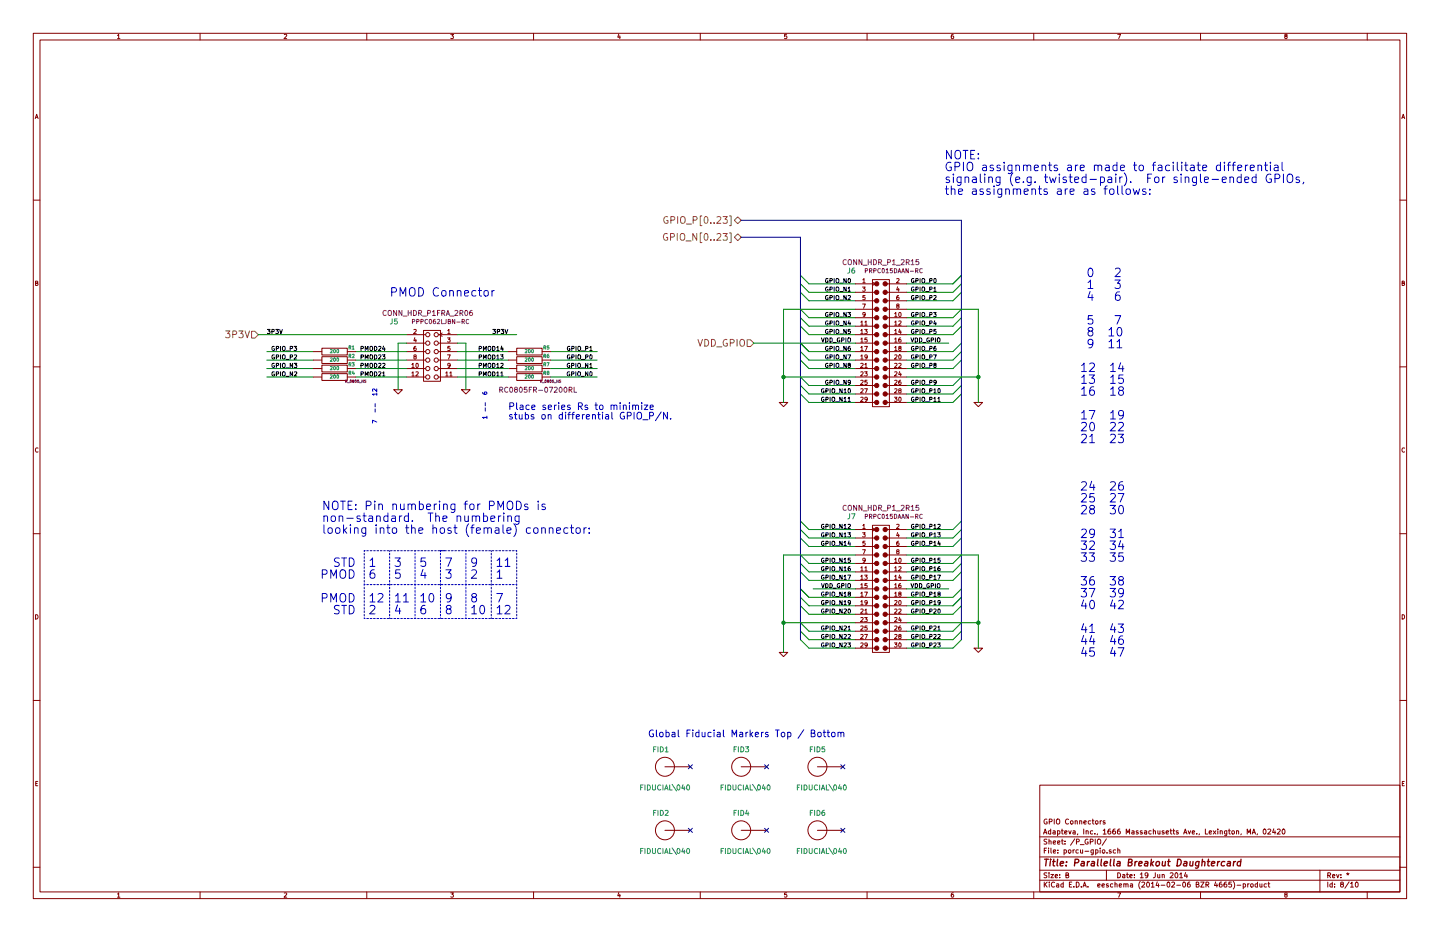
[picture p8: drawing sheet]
<svg xmlns="http://www.w3.org/2000/svg" width="432mm" height="279mm" viewBox="0 0 432 279" stroke-linecap="round" stroke-linejoin="round" font-family="sans-serif">
<g fill="none" stroke="#840000" stroke-width=".3">
<path d="M10 10h411.8v259.4h-411.8zM12 12h407.8v255.4h-407.8zM35.2 10.6l.4-.3v1.3M35.2 11.6h.8M60 10v2M85.2 10.4l.5-.1 .3 .3-.8 1h.8M110 10v2M135.2 10.3h.8l-.5 .5 .5 .2-.1 .5h-.7M160 10v2M185.5 10.2l-.3 1h.8M185.9 10.7v.9M210 10v2"/>
<path d="M235.9 10.3h-.6l-.1 .6 .6-.1 .2 .5-.3 .3-.5-.1M260 10v2M285.9 10.3l-.6 .3-.1 .7 .3 .3 .4-.1v-.7h-.4l-.3 .2M310 10v2M335.2 10.3h.8l-.5 1.3M360 10v2M385.5 10.8l-.3-.2 .3-.3h.4v.4a.5 .5 0 0 0-.5 .2 .5 .5 0 0 0 0 .6l.3 .1 .3-.3-.3-.5M410 10v2M10.6 35.6l.4-1.3 .4 1.3M10.7 35.2h.6M420.3 35.6l.5-1.3 .4 1.3M420.5 35.2h.6"/>
<path d="M10 60h2M419.8 60h2M10.7 84.9l.5-.1 .1-.4-.6-.1v1.3h.5l.2-.5-.3-.2M124.1 98.9l.5-.1 .2 .3-.8 .9h.8M127 99.1h5.1v15.2h-5.1zM132.6 99.8l-.8 .5 .8 .5M134.3 99.1l.3-.3v1.2M256.5 97.8h5.8M256.5 95.3h5.8M256.5 92.7h5.8M256.5 90.2h5.8M256.5 87.6h5.8"/>
<path d="M256.5 85.1h5.8M258.1 96.6l.4-.4v1.3M258.1 99.1l.4-.3v1.2M258.1 97.5h.7M258.6 86.1h.8l-.4 .4 .4 .1v.6h-.8M258.6 91.1h.9l-.5 1.3M258.7 83.9l.4-.4v1.3M258.7 84.8h.7M259.3 98.8h.7l-.4 .4 .4 .1v.6h-.7M259.3 96.6l.4-.4v1.3M259.3 97.5h.7M259.4 88.6h-.6l-.1 .6h.7v.5h-.7"/>
<path d="M259.4 94.2l-.2 .3-.4-.1v-.6l.4-.1 .2 .2v.7l-.6 .3M261.6 83.8h5.1v38.1h-5.1zM261.6 84.6l.8 .5-.8 .5M266.1 97.8h5.7M266.1 95.3h5.7M266.1 92.7h5.7M266.1 90.2h5.7M266.1 87.6h5.7M266.1 85.1h5.7M268.3 94l.3-.3v1.2M268.3 96.6l.3-.4v1.3M268.3 99.1l.3-.3v1.2"/>
<path d="M268.3 94.9h.7M268.3 97.5h.7M268.9 83.6l.5-.1 .2 .4-.8 .9h.8M269.1 91.7l-.2-.3 .2-.3 .4 .1v.3a.52 .52 0 0 0-.5 .2 .52 .52 0 0 0-.1 .6h.6l-.1-.6M269.2 86l-.3 .9h.7M269.5 88.6l-.6 .3v.7l.2 .3 .4-.2v-.6h-.4l-.2 .2M269.5 86.5v.8M269.5 96.3l.5-.1 .2 .4-.8 .9h.8M269.6 93.8l.2-.1a.61 .61 0 0 1 .4 .6 .61 .61 0 0 1-.5 .6zM269.8 98.7l-.3 .9h.8M270.1 99.2v.8M420.4 84.9l.6-.1 .1-.4-.7-.1v1.3h.6l.2-.5-.3-.2"/>
<path d="M10 110h2M94 110.5h2.5M94 113h2.5M94 108h2.5M94 105.4h2.5M96.5 109.5h7.6v2h-7.6zM96.5 112h7.6v2h-7.6zM96.5 106.9h7.6v2.1h-7.6zM96.5 104.4h7.6v2h-7.6zM104.1 110.5h2.6M104.1 113h2.6M104.1 108h2.6"/>
<path d="M104.1 105.4h2.6M118.1 116.8h2.5l-1.2 1.3zM121.9 110.5h5.7M121.9 113h5.7M121.9 108h5.7M121.9 105.4h5.7M121.9 102.9h5.7M121.9 100.3h5.7M123.5 109.3l.4-.4v1.3M123.5 111.8l.4-.3v1.2M123.5 110.2h.7M123.5 112.7h.7"/>
<path d="M124.3 106.9l-.2-.2 .2-.3 .5 .1v.3a.52 .52 0 0 0-.6 .1 .52 .52 0 0 0 0 .6h.6l-.2-.6M124.4 101.2l-.3 .9h.8M124.7 103.8l-.5 .3-.1 .8 .2 .2 .5-.1-.1-.6-.4-.1-.2 .2M124.7 101.7v.9M124.7 111.6l.5-.1 .2 .3-.8 .9h.8M124.8 109l.2-.1a.61 .61 0 0 1 .5 .7 .61 .61 0 0 1-.6 .5zM131.4 110.5h5.8M131.4 113h5.8M131.4 108h5.8M131.4 105.4h5.8M131.4 102.9h5.8M131.4 100.3h5.8"/>
<path d="M133.7 111.8l.3-.3v1.2M133.7 112.7h.7M134.2 101.3h.8l-.5 .5 .4 .1v.5h-.7M134.2 106.4h.8l-.5 1.2M134.3 100h.7M134.9 111.8l.3-.3v1.2M134.9 112.7h.7M134.9 103.8h-.6v.6h.6v.6h-.6M135 109.4l-.3 .3-.3-.1-.1-.6 .4-.1 .3 .2-.1 .8-.5 .3M138.4 116.8h2.6l-1.3 1.3zM152.4 110.5h2.5M152.4 113h2.5"/>
<path d="M152.4 108h2.5M152.4 105.4h2.5M154.9 109.5h7.7v2h-7.7zM154.9 112h7.7v2h-7.7zM154.9 106.9h7.7v2.1h-7.7zM154.9 104.4h7.7v2h-7.7zM162.6 110.5h2.5M162.6 113h2.5M162.6 108h2.5M162.6 105.4h2.5M256.5 110.5h5.8M256.5 113h5.8"/>
<path d="M256.5 108h5.8M256.5 105.4h5.8M256.5 102.9h5.8M256.5 100.3h5.8M256.5 118.1h5.8M256.5 115.6h5.8M258.1 109l.5-.1 .2 .4-.8 .9h.8M258.1 111.6l.5-.1 .2 .3-.8 .9h.8M258.1 101.7l.4-.4v1.3M258.1 114.1l.5-.1 .2 .4-.8 .9h.8M258.1 104.2l.4-.4v1.3M258.1 116.6l.5-.1 .2 .4-.8 .9h.8"/>
<path d="M258.1 106.7l.4-.3v1.2M258.1 119.2l.5-.1 .2 .3-.8 .9h.8M258.1 100h.7M258.1 102.6h.7M258.1 105.1h.7M258.1 107.6h.7M259.3 111.5h.7l-.4 .4 .4 .1v.6h-.7M259.3 103.8h.8l-.5 1.3M259.3 116.5h.8l-.5 1.3M259.3 109.3l.4-.4v1.3M259.3 110.2h.7M260 101.3h-.6l-.1 .6h.7v.5h-.7"/>
<path d="M260 114h-.6l-.1 .6h.7v.5h-.7M260 106.9l-.2 .3-.4-.1v-.6l.4-.1 .2 .2v.7l-.6 .3M260 119.6l-.2 .3-.4-.1v-.6l.4-.1 .2 .2v.7l-.6 .3M266.1 110.5h5.7M266.1 113h5.7M266.1 108h5.7M266.1 105.4h5.7M266.1 102.9h5.7M266.1 100.3h5.7M266.1 118.1h5.7M266.1 115.6h5.7M268.2 119.1h.8l-.4 .5 .3 .1v.5h-.7"/>
<path d="M268.3 106.5l.5-.1 .2 .3-.8 .9h.8M268.3 109l.5-.1 .2 .4-.8 .9h.8M268.3 111.6l.5-.1 .2 .3-.8 .9h.8M268.3 101.7l.3-.4v1.3M268.3 114.1l.5-.1 .2 .4-.8 .9h.8M268.3 104.2l.3-.4v1.3M268.3 116.6l.5-.1 .2 .4-.8 .9h.8M268.3 100h.7M268.3 102.6h.7M268.3 105.1h.7M269.5 109l.5-.1 .2 .4-.8 .9h.8M269.6 106.5l.2-.1a.61 .61 0 0 1 .4 .6 .61 .61 0 0 1-.5 .6z"/>
<path d="M269.6 119.2l.2-.1a.61 .61 0 0 1 .4 .6 .61 .61 0 0 1-.5 .6zM269.7 104.4l-.2-.3 .2-.3 .5 .1v.3a.52 .52 0 0 0-.6 .2 .52 .52 0 0 0-.1 .6h.7l-.2-.6M269.7 117.1l-.2-.3 .2-.3 .5 .1v.3a.52 .52 0 0 0-.6 .2 .52 .52 0 0 0-.1 .6h.7l-.2-.6M269.8 111.4l-.3 .9h.8M270.1 101.3l-.6 .3v.7l.2 .3 .5-.2-.1-.6h-.4l-.2 .2M270.1 114l-.6 .3v.7l.2 .3 .5-.2-.1-.6h-.4l-.2 .2M270.1 111.9v.8M419.8 110h2M11.4 134.4a.58 .58 0 0 0-.8 .5 .58 .58 0 0 0 .8 .5M233.7 120.7h2.5l-1.3 1.2zM256.5 120.7h5.8M266.1 120.7h5.7"/>
<path d="M292.1 120.7h2.5l-1.2 1.2zM421.2 134.4a.58 .58 0 0 0-.8 .5 .58 .58 0 0 0 .8 .5M10 160h2M256.5 158.8h5.8M258.6 159.7h.8l-.4 .5 .4 .1v.6h-.8M258.7 157.5l.4-.3v1.2M258.7 158.4h.7M261.6 157.5h5.1v38.1h-5.1zM261.6 158.2l.8 .6-.8 .5M266.1 158.8h5.7M268.9 157.3l.5-.1 .2 .3-.8 .9h.8M269.2 159.6l-.3 1h.7"/>
<path d="M419.8 160h2M256.5 179.1h5.8M256.5 176.5h5.8M256.5 174h5.8M256.5 171.5h5.8M256.5 168.9h5.8M256.5 166.4h5.8M256.5 163.8h5.8M256.5 161.3h5.8M258.1 170.2l.4-.3v1.2M258.1 172.8l.4-.4v1.3M258.1 175.3l.4-.3v1.2"/>
<path d="M258.1 177.9l.4-.4v1.3M258.1 171.1h.7M258.1 173.7h.7M258.1 176.2h.7M258.1 178.8h.7M258.6 164.8h.9l-.5 1.3M259.3 172.4h.7l-.4 .5 .4 .1v.6h-.7M259.3 177.5h.8l-.5 1.3M259.3 170.2l.4-.3v1.2M259.3 171.1h.7M259.4 162.3h-.6l-.1 .5h.7v.6h-.7M259.4 167.9l-.2 .2-.4-.1v-.6l.4-.1 .2 .3v.7l-.6 .3"/>
<path d="M260 175h-.6l-.1 .5h.7v.6h-.7M266.1 179.1h5.7M266.1 176.5h5.7M266.1 174h5.7M266.1 171.5h5.7M266.1 168.9h5.7M266.1 166.4h5.7M266.1 163.8h5.7M266.1 161.3h5.7M268.3 167.7l.3-.4v1.3M268.3 170.2l.3-.3v1.2M268.3 172.8l.3-.4v1.3"/>
<path d="M268.3 175.3l.3-.3v1.2M268.3 177.9l.3-.4v1.3M268.3 168.6h.7M268.3 171.1h.7M268.3 173.7h.7M268.3 176.2h.7M268.3 178.8h.7M269.1 165.3l-.2-.2 .2-.3 .4 .1v.3a.52 .52 0 0 0-.5 .2 .52 .52 0 0 0-.1 .5h.6l-.1-.6M269.5 162.3l-.6 .3v.7l.2 .2 .4-.1v-.6l-.4-.1-.2 .3M269.5 160.1v.9M269.5 170l.5-.1 .2 .3-.8 .9h.8M269.6 167.4l.2-.1a.61 .61 0 0 1 .4 .7 .61 .61 0 0 1-.5 .5z"/>
<path d="M269.7 178l-.2-.2 .2-.3 .5 .1v.3a.52 .52 0 0 0-.6 .2 .52 .52 0 0 0-.1 .5h.7l-.2-.6M269.8 172.3l-.3 1h.8M270.1 175l-.6 .3v.7l.2 .2 .5-.1-.1-.6-.4-.1-.2 .3M270.1 172.8v.9M10.7 184.3a.65 .65 0 0 1 .7 .6 .65 .65 0 0 1-.7 .7zM233.7 195.6h2.5l-1.3 1.3zM256.5 194.3h5.8M256.5 191.8h5.8M256.5 189.2h5.8M256.5 186.7h5.8M256.5 184.2h5.8M256.5 181.6h5.8"/>
<path d="M258.1 182.7l.5-.1 .2 .3-.8 .9h.8M258.1 185.2l.5-.1 .2 .4-.8 .9h.8M258.1 187.8l.5-.1 .2 .3-.8 .9h.8M258.1 190.3l.5-.1 .2 .4-.8 .9h.8M258.1 180.4l.4-.4v1.3M258.1 192.8l.5-.1 .2 .4-.8 .9h.8M258.1 181.3h.7M259.3 185.1h.7l-.4 .5 .4 .1v.6h-.7M259.3 190.2h.8l-.5 1.3M259.3 182.9l.4-.3v1.2M259.3 183.8h.7M260 187.7h-.6l-.1 .5h.7v.6h-.7"/>
<path d="M260 180.6l-.2 .2-.4-.1v-.6l.4-.1 .2 .3v.7l-.6 .3M260 193.3l-.2 .2-.4-.1v-.6l.4-.1 .2 .3v.7l-.6 .3M266.1 194.3h5.7M266.1 191.8h5.7M266.1 189.2h5.7M266.1 186.7h5.7M266.1 184.2h5.7M266.1 181.6h5.7M268.2 192.7h.8l-.4 .5 .3 .1v.6h-.7M268.3 180.1l.5-.1 .2 .4-.8 .9h.8M268.3 182.7l.5-.1 .2 .3-.8 .9h.8M268.3 185.2l.5-.1 .2 .4-.8 .9h.8"/>
<path d="M268.3 187.8l.5-.1 .2 .3-.8 .9h.8M268.3 190.3l.5-.1 .2 .4-.8 .9h.8M269.5 182.7l.5-.1 .2 .3-.8 .9h.8M269.6 180.1l.2-.1a.61 .61 0 0 1 .4 .7 .61 .61 0 0 1-.5 .5zM269.6 192.8l.2-.1a.61 .61 0 0 1 .4 .7 .61 .61 0 0 1-.5 .5zM269.7 190.7l-.2-.2 .2-.3 .5 .1v.3a.52 .52 0 0 0-.6 .2 .52 .52 0 0 0-.1 .5h.7l-.2-.6M269.8 185l-.3 1h.8M270.1 187.7l-.6 .3v.7l.2 .2 .5-.1-.1-.6-.4-.1-.2 .3M270.1 185.5v.9M292.1 194.3h2.5l-1.2 1.3zM420.4 184.3a.65 .65 0 0 1 .8 .6 .65 .65 0 0 1-.8 .7zM10 210h2"/>
<path d="M419.8 210h2M10.7 234.9h.5M11.3 234.3h-.6v1.3h.6M199.4 229.9h7.6M222.2 229.9h7.7M245.1 229.9h7.6M311.8 235.4h108v32h-108zM420.5 234.9h.4M421.1 234.3h-.6v1.3h.6M10 260h2M199.4 248.9h7.6M222.2 248.9h7.7"/>
<path d="M245.1 248.9h7.6M311.8 256.9h108M311.8 250.9h108M312.9 250l.5-1.5 .5 1.5M313.1 249.6h.7M313.1 255h.5M313.8 254.3h-.7v1.5M313.9 251.6l-.8 .1a.64 .64 0 0 0 .7 .8v.5h-.7M313.9 245.6a.69 .69 0 0 0-.9 .7 .69 .69 0 0 0 1 .6v-.5h-.3M314.4 254.3v.1M314.4 254.8v1M314.6 252.2l.5-.1 .1 1"/>
<path d="M314.6 251.6v1.5M314.6 246.3h.7l.1-.6-.8-.2v1.5M315.1 249.1l-.5-.1-.2 .3v.6l.7 .1M315.1 248.5v1.5M315.1 254.3v1.2l.2 .3M315.8 249.1h.6v.9M315.8 252.6l.7-.2v-.3h-.4l-.3 .2 .1 .7h.6M315.8 255.3l.8-.2-.1-.3h-.4l-.3 .2 .1 .7h.6M316.1 245.5v1.5M316.4 249.4l-.7 .3 .2 .3h.5M316.8 245.8l.3-.3 .6 .3 .1 .8-.4 .4-.6-.2zM317.1 252.6l.7-.2v-.3h-.5l-.2 .2 .1 .7h.6"/>
<path d="M317.1 249.1l.5-.1 .2 .3-.1 .7h-.6M317.1 249v1.5M317.2 255.6v.2M317.2 254.8v.2M318.3 249h.5M318.3 252.1h.5M318.5 248.5v1.3l.3 .2M318.5 251.6v1.3l.3 .2M319.1 254.8h.4l.3 .2-.1 .7h-.6M319.1 254.8v1.5M319.3 249.6l.7-.2-.1-.3-.4-.1-.2 .3v.7h.6M319.4 252.9v.2"/>
<path d="M319.4 252.1v.2M320.4 254.9h.7l-.1 .8-.6-.1zM320.4 245.7a.67 .67 0 0 0-.9 .6 .67 .67 0 0 0 .9 .6M320.5 249l.3 1 .4-1M321.1 246.2h.6l-.1 .8-.5-.1zM321.8 249.1h.6v.9M321.8 254.8v1M322.2 254.8l-.4 .2M322.3 251.5l-1.3 1.9M322.4 249.4l-.7 .3 .2 .3h.5M322.4 246.2l.6-.1v.9M322.4 246v1"/>
<path d="M322.8 252.3h.7l.1-.6-.8-.1v1.5M323.2 250l-.2 .3M323.3 254.8h-.4l-.3 .2 .1 .6 .6 .1M323.7 246.2l.6-.1 .1 .9M323.7 246v1M323.9 253.2h1.2M324 254.8l.1 .9 .5-.1M324.6 254.8v1M325 248.5v1.5M325 246.6l.7-.2v-.3l-.5-.1-.2 .3 .1 .7h.6M325.3 255.2h1.2M325.7 249.2l.6-.1v.9"/>
<path d="M325.7 249v1M326.2 251.6a.69 .69 0 0 0-.9 .7 .69 .69 0 0 0 1 .6v-.5h-.3M326.9 252.3h.7l.1-.6-.8-.1v1.5M327 246.1l-.4-.1-.3 .3 .1 .6 .6 .1M327.5 246h.5M327.7 249.1l-.5-.1-.3 .3 .1 .6 .7 .1M327.7 245.5v1.3l.3 .2M327.8 254.8v1.3l-.6 .1M327.8 254.8h-.4l-.3 .2 .1 .6 .6 .1M328.3 249.9v.1M328.4 251.6v1.5M328.5 254.8h.5l.3 .2-.2 .7h-.6"/>
<path d="M328.5 246.2h.7l-.1 .8-.6-.1zM328.5 254.8v1.5M329.1 250l-.1 .3M329.1 251.8l.3-.2 .6 .2 .1 .8-.4 .5-.6-.2zM329.9 254.3v.1M329.9 246v1M329.9 254.8v1M330.3 246l-.4 .3M330.6 254.9h.6v.8l-.6-.1zM330.8 249l.4-.5v1.5M330.8 250h.9M331.3 246.1l-.3-.1-.2 .3v.2l.5 .1v.4h-.5"/>
<path d="M331.8 251.5l-1.3 1.9M332 255.6v.2M332.9 248.5l-.6 .4-.1 .9 .3 .2 .5-.1-.1-.7-.4-.1-.3 .3M333.2 254.8h-.4l-.2 .2 .1 .2 .5 .1v.4h-.6M334.4 248.5l-.7 .4v.9l.2 .2 .5-.1v-.7l-.5-.1-.2 .3M334.5 254.8h-.4l-.3 .2 .1 .6 .6 .1M335.2 254.9l.6-.1v1M335.2 254.3v1.5M335.8 248.5l-.6 .4-.1 .9 .3 .2 .5-.1-.1-.7-.4-.1-.3 .3M337.7 250v-1.5l.5 1.1 .5-1.1v1.5M339.4 249.1h.6l.1 .9M340.1 249.4l-.8 .3 .3 .3h.5"/>
<path d="M341.3 249.1l-.4-.1-.2 .3 .1 .2 .5 .1v.4h-.6M342.5 249.1l-.4-.1-.2 .3 .1 .2 .5 .1v.4h-.6M343.2 249.1h.6v.9M343.8 249.4l-.7 .3 .3 .3h.4M345.2 249.1l-.4-.1-.3 .3 .1 .6 .6 .1M345.8 249.2l.6-.1 .1 .9M345.8 248.5v1.5M347.2 249l.1 1 .5-.1M347.8 249v1M349 249.1l-.3-.1-.2 .3v.2l.5 .1v.4h-.5M349.7 249.6l.7-.2-.1-.3-.4-.1-.2 .3 .1 .7h.5M350.9 249h.5"/>
<path d="M351.1 248.5v1.3l.3 .2M351.7 249h.6M351.9 248.5v1.3l.4 .2M353.3 249.1l-.4-.1-.2 .3 .1 .2 .5 .1v.4h-.6M354.9 250l.5-1.5 .5 1.5M355.1 249.6h.7M356.3 249l.3 1 .4-1M357.5 249.6l.7-.2v-.3l-.5-.1-.2 .3 .1 .7h.6M358.9 249.9v.1M359.7 250l-.2 .3M361.4 248.5v1.5h.8M362.6 249.6l.7-.2-.1-.3-.4-.1-.2 .3 .1 .7h.5"/>
<path d="M363.8 249l.8 1M364.6 249l-.8 1M365.2 248.5v.2M365.2 249v1M365.9 249.2l.6-.1v.9M365.9 249v1M367.9 249l-.1 1.4-.6 .1M367.9 249.1l-.5-.1-.2 .3v.6l.7 .1M368.4 249h.5M368.6 248.5v1.3l.3 .2M369.4 249.2h.7l-.1 .8-.6-.1zM370.8 249.2l.6-.1v.9"/>
<path d="M370.8 249v1M372.2 250l-.1 .3M374 250v-1.5l.5 1.1 .5-1.1v1.5M375.5 250l.5-1.5 .5 1.5M375.6 249.6h.7M377.1 250l-.2 .3M378.9 248.7l.2-.2a.72 .72 0 0 1 .6 .8 .72 .72 0 0 1-.7 .7l-.2-.5zM380.2 248.7l.6-.2 .3 .5-1 1h1M382 248.5l-.4 1.1h.9M382.3 249v1M383 248.7l.6-.2 .3 .5-.9 1h.9M384.6 248.7l.2-.2a.72 .72 0 0 1 .6 .8 .72 .72 0 0 1-.7 .7l-.2-.5z"/>
<path d="M419.8 260h2M35.2 268l.4-.3v1.3M35.2 269h.8M60 267.4v2M85.2 267.8l.5-.1 .3 .3-.8 1h.8M110 267.4v2M135.2 267.7h.8l-.5 .4 .5 .3-.1 .4h-.7M160 267.4v2M185.5 267.6l-.3 .9h.8M185.9 268.1v.9M210 267.4v2M235.9 267.7h-.6l-.1 .6 .6-.1 .2 .5-.3 .3-.5-.2"/>
<path d="M260 267.4v2M285.9 267.7l-.6 .3-.1 .7 .3 .3 .4-.2v-.6l-.4-.1-.3 .3M310 267.4v2M311.8 263.9h108M311.8 260.9h108M313.1 264.4v1.5M313.3 265.1l.7 .8M313.9 261.7l-.8 .1a.64 .64 0 0 0 .7 .8v.5h-.7M314 264.4l-.9 .9M314.6 261.6v.2M314.6 262.2v.9M314.6 264.4v.2"/>
<path d="M314.6 264.9v1M315.1 262.2h.8l-.8 .9h.8M316.2 264.6a.67 .67 0 0 0-.9 .6 .67 .67 0 0 0 .9 .6M316.4 262.7l.7-.2v-.3h-.5l-.2 .2 .1 .7h.6M316.8 265h.6l.1 .9M317.5 265.3l-.7 .3 .2 .3h.5M317.8 263v.1M317.8 262.2v.2M318.8 265l-.4-.1-.3 .3 .1 .6 .6 .1M318.8 264.4v1.5M319.6 262.4l.7-.2v-.4l-.7-.2v1.5h.6l.3-.4-.4-.3M320.7 265.2h.5"/>
<path d="M321.4 264.4h-.7v1.5h.7M322 265.8v.1M322.7 264.4a.76 .76 0 0 1 .9 .8 .76 .76 0 0 1-.9 .7zM324.2 265.8v.1M324.7 265.9l.5-1.5 .5 1.5M324.9 265.5h.7M326.2 265.8v.1M329.2 265.5l.7-.2-.1-.3-.4-.1-.2 .3v.7h.6M330.5 265.5l.7-.2-.1-.3-.4-.1-.2 .3v.7h.6M331.8 260.9v3M332.3 265l-.3-.1-.3 .3 .1 .2 .5 .1v.4h-.6M333.7 265l-.5-.1-.2 .3v.6l.7 .1"/>
<path d="M334.3 265.1l.6-.1 .1 .9M334.3 264.4v1.5M335.2 267.7h.8l-.5 1.3M335.2 261.6a.76 .76 0 0 1 .8 .8 .76 .76 0 0 1-.8 .7zM335.6 265.5l.7-.2v-.3l-.5-.1-.2 .3 .1 .7h.6M336.7 262.2h.5l.1 .9M337 265.1l.6-.1v.9M337 264.9v1M337.3 262.5l-.7 .3 .2 .3h.5M337.6 265.2l.2-.3 .4 .1 .1 .9M337.8 262.2h.6M338 261.6v1.3l.4 .2"/>
<path d="M338.8 262.7l.7-.2-.1-.3h-.4l-.2 .2 .1 .7h.5M339 265h.6v.9M339.6 265.3l-.7 .3 .2 .3h.5M340.2 263v.1M340.2 262.2v.2M341.9 264.2a1.71 1.71 0 0 0 0 2.3M341.9 262.1l.5-.5v1.5M341.9 263.1h.9M342.4 264.6l.6-.2 .3 .5-1 1h1M344 264.6l.2-.2a.72 .72 0 0 1 .5 .8 .72 .72 0 0 1-.7 .7l-.2-.5zM344.2 262.3l-.3 .3-.4-.1-.1-.7 .5-.2 .3 .3-.2 1.1-.5 .1M345.2 264.9l.5-.5v1.5"/>
<path d="M345.2 265.9h.9M346.4 261.6v1.3l-.6 .2M347 264.4l-.3 1.1h.9M347.1 262.2l.1 .9 .6-.1M347.4 264.9v1M347.8 262.2v.9M348.2 265.4h1.1M348.5 262.3l.6-.1v.9M348.5 262.2v.9M350.1 264.6l.2-.2a.72 .72 0 0 1 .5 .8 .72 .72 0 0 1-.6 .7l-.3-.5zM350.9 261.8l.6-.2 .3 .5-1 1h1M351.4 264.6l.5-.2 .3 .5-.9 1h.9"/>
<path d="M352.5 261.8l.2-.2a.72 .72 0 0 1 .5 .8 .72 .72 0 0 1-.6 .7l-.3-.5zM352.9 265.4h1.1M353.7 262.1l.5-.5v1.5M353.7 263.1h.9M354.8 264.6l.2-.2a.72 .72 0 0 1 .5 .8 .72 .72 0 0 1-.6 .7l-.3-.5zM355.5 261.6l-.3 1.1h.9M355.9 262.2v.9M356.8 264.4l-.7 .4v.9l.2 .2 .5-.1v-.7l-.5-.1-.2 .3M358.7 265.2l.7-.2v-.4l-.7-.2v1.5h.6l.3-.4-.4-.3M360 267.4v2M360 264.4h1.1l-1.1 1.5h1.1M361.6 265.2h.7l.1-.6-.8-.2v1.5"/>
<path d="M362 265.2l.5 .7M364.5 264.4l-.3 1.1h.9M364.9 264.9v1M366.3 264.4l-.6 .4-.1 .9 .3 .2 .5-.1-.1-.7-.4-.1-.3 .3M367.7 264.4l-.6 .4-.1 .9 .3 .2 .5-.1-.1-.7-.4-.1-.3 .3M369.2 264.4h-.7v.8l.7-.1v.7h-.7M369.8 264.2a1.71 1.71 0 0 1 0 2.3M370.9 265.4h1.2M372.8 265l.4-.1 .3 .3-.1 .7h-.6M372.8 264.9v1.5M374.1 264.9v1M374.6 264.9l-.5 .3"/>
<path d="M375.1 265.1h.6v.8l-.6-.1zM377.1 265l-.5-.1-.2 .3v.6l.7 .1M377.1 264.4v1.5M377.8 264.9l.1 1 .5-.1M378.4 264.9v1M379.8 265l-.5-.1-.3 .3 .1 .6 .7 .1M380.2 264.9h.6M380.4 264.4v1.3l.4 .2M385.5 268.2l-.3-.2 .3-.3h.4v.4a.5 .5 0 0 0-.5 .2 .5 .5 0 0 0 0 .6l.3 .1 .3-.3-.3-.5M395.8 260.9v6.5M398.1 262.4h.8v-.6l-.8-.2v1.5M398.1 264.4v1.5"/>
<path d="M398.5 262.4l.5 .7M399.5 265l-.4-.1-.3 .3 .1 .6 .6 .1M399.5 264.4v1.5M399.6 262.7l.7-.2-.1-.3h-.4l-.2 .2v.7h.6M400.2 265.8v.1M400.2 265v.2M400.8 262.2l.3 .9 .4-.9M402.1 263v.1M402.1 262.2v.2M402.3 265.1l-.3-.3 .3-.4 .5 .2v.3a.61 .61 0 0 0-.7 .2 .61 .61 0 0 0 0 .7h.7v-.4l-.2-.3M403.8 261.9h.7M403.9 262.3l.2-.3 .3 .3"/>
<path d="M404.1 261.6v.4M404.5 264.4l-1.2 1.9M405 264.9l.4-.5v1.5M405 265.9h.8M406.6 264.6l.2-.2a.72 .72 0 0 1 .5 .8 .72 .72 0 0 1-.7 .7l-.2-.5zM410 267.4v2"/>
<circle cx="128.3" cy="113" r=".63"/>
<circle cx="128.3" cy="107.9" r=".63"/>
<circle cx="128.3" cy="105.4" r=".63"/>
<circle cx="128.3" cy="102.9" r=".63"/>
<circle cx="128.3" cy="100.3" r=".63"/>
<circle cx="128.3" cy="110.5" r=".63"/>
<circle cx="130.8" cy="113" r=".63"/>
<circle cx="130.8" cy="110.5" r=".63"/>
<circle cx="130.8" cy="107.9" r=".63"/>
<circle cx="130.8" cy="100.3" r=".63"/>
<circle cx="130.8" cy="105.4" r=".63"/>
<circle cx="130.8" cy="102.9" r=".63"/>
<circle cx="199.4" cy="229.9" r="2.84"/>
<circle cx="222.2" cy="229.9" r="2.84"/>
<circle cx="245.1" cy="229.9" r="2.84"/>
<circle cx="199.4" cy="248.9" r="2.84"/>
<circle cx="222.2" cy="248.9" r="2.84"/>
<circle cx="245.1" cy="248.9" r="2.84"/>
</g>
<g fill="none" stroke="#840000" stroke-width=".41">
<path d="M313.2 257.6h1.2M313.8 257.6l-.2 2M315 258.3l-.2 1.3M315 257.6v.2M315.6 258.3h.8M316 257.6l-.2 1.7 .5 .3M317.1 257.6l-.2 1.7 .3 .3M317.9 258.9l1-.2v-.4h-.8l-.2 1 .2 .3 .6-.1M319.7 259.4v.2M319.8 258.3v.2M322.3 258.6l.9-.1 .3-.5-.2-.3-.9-.1-.2 2M324.3 258.3h.8l-.1 1.3"/>
<path d="M325.1 258.7l-.7 .1-.3 .3 .3 .5 .6-.1M326.1 258.3l-.1 1.3M326.7 258.3l-.6 .3M327.4 258.3h.7v1.3M328.2 258.7l-.7 .1-.3 .3 .2 .5 .7-.1M329.3 257.6l-.2 1.7 .2 .3M330.3 257.6l-.2 1.7 .3 .3M331.1 258.9l1-.2-.1-.4h-.6l-.3 .2v1h.8M333.1 257.6l-.2 1.7 .2 .3M334.1 257.6l-.2 1.7 .3 .3M335.1 258.3h.7v1.3M335.9 258.7l-.7 .1-.3 .3 .2 .5 .7-.1"/>
<path d="M338.4 258.5l.8-.1 .3-.2-.2-.5-.8-.1-.2 2 1-.2 .2-.5-.5-.4M340.4 258.3l-.1 1.3M341 258.3l-.6 .3M341.5 258.9l1-.2-.1-.4h-.7l-.3 1 .3 .3 .6-.1M343.4 258.3h.7v1.3M344.2 258.7l-.7 .1-.3 .3 .2 .5 .7-.1M345.3 257.6l-.3 2M345.3 258.8l.5 .8M345.9 258.3l-.8 .7M346.8 258.4l.3-.1 .5 .1v.8l-.4 .4-.5-.2zM348.6 258.3v1.2l.7-.1M349.5 258.3l-.2 1.3"/>
<path d="M350.1 258.3h.8M350.5 257.6l-.2 1.7 .4 .3M353.2 257.6a1 1 0 0 1 1.1 .7 1 1 0 0 1-.6 1.2l-.8 .1zM355.1 258.3h.8l-.1 1.3M355.9 258.7l-.7 .1-.3 .3 .2 .5 .7-.1M356.9 258.3l-.1 1.2 .8-.1M357.8 258.3l-.2 1.3M359.6 258.3l-.2 1.6-.5 .4-.4-.1M359.6 258.3h-.8l-.3 .9 .3 .4 .6-.1M360.5 258.4l.8-.1-.1 1.3M360.6 257.6l-.3 2M362 258.3h.8"/>
<path d="M362.4 257.6l-.2 1.7 .4 .3M363.3 258.9l1-.2-.1-.4h-.6l-.3 .2v1h.8M365.2 258.3l-.2 1.3M365.7 258.3l-.6 .3M367.3 258.3h-.8l-.3 .9 .3 .4 .6-.1M368.1 258.3h.8v1.3M369 258.7l-.8 .1-.3 .3 .3 .5 .7-.1M370 258.3l-.2 1.3M370.5 258.3l-.6 .3M372.1 258.3h-.8l-.3 .9 .3 .4 .6-.1M372.1 257.6l-.2 2"/>
</g>
<g fill="none" stroke="#008400" stroke-width=".3">
<path d="M240 97.8l2.6 2.5h13.9M240 95.3l2.6 2.5h13.9M240 92.7l2.6 2.6h13.9M240 87.6l2.6 2.6h13.9M240 85.1l2.6 2.5h13.9M240 82.6l2.6 2.5h13.9M256.5 92.7h-21.6v28M271.8 92.7h21.6v28M288.3 82.6l-2.6 2.5h-13.9M288.3 85.1l-2.6 2.5h-13.9M288.3 87.6l-2.6 2.6h-13.9M288.3 92.7l-2.6 2.6h-13.9"/>
<path d="M288.3 95.3l-2.6 2.5h-13.9M288.3 97.8l-2.6 2.5h-13.9M77.5 100.3h44.4M80 110.5h14M80 108h14M80 105.4h14M80 113h14M106.7 110.5h15.2M106.7 108h15.2M106.7 105.4h15.2M106.7 113h15.2M121.9 102.9h-2.5v13.9"/>
<path d="M137.2 110.5h15.2M137.2 108h15.2M137.2 105.4h15.2M137.2 100.3h17.7M137.2 113h15.2M137.2 102.9h2.5v13.9M165.1 110.5h14M165.1 108h14M165.1 105.4h14M165.1 113h14M226.1 102.9h30.4M234.9 113h21.6"/>
<path d="M240 118.1l2.6 2.6h13.9M240 115.6l2.6 2.5h13.9M240 113l2.6 2.6h13.9M240 108l2.6 2.5h13.9M240 105.4l2.6 2.6h13.9M240 102.9l2.6 2.5h13.9M271.8 113h21.6M271.8 102.9h12.7M288.3 102.9l-2.6 2.5h-13.9M288.3 105.4l-2.6 2.6h-13.9M288.3 108l-2.6 2.5h-13.9M288.3 113l-2.6 2.6h-13.9"/>
<path d="M288.3 115.6l-2.6 2.5h-13.9M288.3 118.1l-2.6 2.6h-13.9M240 158.8l2.6 2.5h13.9M240 156.2l2.6 2.6h13.9M288.3 158.8l-2.6 2.5h-13.9M288.3 156.2l-2.6 2.6h-13.9M240 179.1l2.6 2.5h13.9M240 176.5l2.6 2.6h13.9M240 171.5l2.6 2.5h13.9M240 168.9l2.6 2.6h13.9M240 166.4l2.6 2.5h13.9M240 161.3l2.6 2.5h13.9"/>
<path d="M243.8 176.5h12.7M256.5 166.4h-21.6v29.2M271.8 166.4h21.6v27.9M271.8 176.5h12.7M288.3 179.1l-2.6 2.5h-13.9M288.3 176.5l-2.6 2.6h-13.9M288.3 171.5l-2.6 2.5h-13.9M288.3 168.9l-2.6 2.6h-13.9M288.3 166.4l-2.6 2.5h-13.9M288.3 161.3l-2.6 2.5h-13.9M234.9 186.7h21.6M240 191.8l2.6 2.5h13.9"/>
<path d="M240 189.2l2.6 2.6h13.9M240 186.7l2.6 2.5h13.9M240 181.6l2.6 2.6h13.9M271.8 186.7h21.6M288.3 191.8l-2.6 2.5h-13.9M288.3 189.2l-2.6 2.6h-13.9M288.3 186.7l-2.6 2.5h-13.9M288.3 181.6l-2.6 2.6h-13.9"/>
</g>
<g fill="none" stroke="#000" stroke-width=".3">
<path d="M80.2 98.8h.8l-.5 .4 .4 .1v.6h-.7M81.5 99.4l.6-.1 .1-.4-.7-.1v1.2M82.7 98.8h.8l-.5 .4 .4 .1v.6h-.7M83.8 98.8l.5 1.2 .4-1.2M147.8 98.8h.8l-.5 .4 .4 .1v.6h-.7M149.1 99.4l.6-.1 .1-.4-.7-.1v1.2M150.3 98.8h.8l-.5 .4 .4 .1v.6h-.7M151.4 98.8l.4 1.2 .5-1.2M248.3 83.6a.57 .57 0 0 0-.8 .5 .57 .57 0 0 0 .8 .6v-.5h-.2M248.3 86.1a.57 .57 0 0 0-.8 .6 .57 .57 0 0 0 .8 .5v-.4h-.2M248.3 88.6a.57 .57 0 0 0-.8 .6 .57 .57 0 0 0 .8 .5v-.4h-.2M248.3 93.7a.57 .57 0 0 0-.8 .6 .57 .57 0 0 0 .8 .5v-.4h-.2"/>
<path d="M248.3 96.3a.57 .57 0 0 0-.8 .5 .57 .57 0 0 0 .8 .6v-.5h-.2M248.3 98.8a.57 .57 0 0 0-.8 .6 .57 .57 0 0 0 .8 .5v-.4h-.2M248.9 84.2l.6-.1v-.5l-.6-.1v1.3M248.9 86.7l.6-.1v-.4l-.6-.1v1.2M248.9 89.3l.6-.1v-.5l-.6-.1v1.3M248.9 94.3h.6v-.5l-.6-.1v1.2M248.9 96.9l.6-.1v-.5l-.6-.1v1.3M248.9 99.4l.6-.1v-.4l-.6-.1v1.2M250.1 83.5v1.3M250.1 86.1v1.2M250.1 88.6v1.3M250.1 93.7v1.2"/>
<path d="M250.1 96.2v1.3M250.1 98.8v1.2M250.7 83.7l.3-.2 .5 .2v.7l-.3 .4-.5-.2zM250.7 86.2l.3-.1 .5 .1v.7l-.3 .4-.5-.2zM250.7 88.8l.3-.2 .5 .2v.6l-.3 .5-.5-.2zM250.7 96.4l.3-.2 .5 .2v.7l-.3 .4-.5-.2zM250.7 98.9l.3-.1 .5 .1v.7l-.3 .4-.5-.2zM250.9 93.7h.5l.1 .4-.3 .8-.5-.2zM251.8 84.9h.9M251.8 87.4h.9M251.8 90h.9M251.8 95h.9"/>
<path d="M251.8 97.6h.9M253.7 83.5v1.3l-.7-1.3v1.3M253.7 86.1v1.2l-.7-1.2v1.2M253.7 88.6v1.3l-.7-1.3v1.3M253.7 93.7v1.2l-.7-1.2v1.2M253.7 96.2v1.3l-.7-1.3v1.3M253.7 98.8v1.2l-.7-1.2v1.2M254.2 93.7h.8l-.4 .5 .4 .1v.5h-.8M254.3 86.4l.4-.3v1.2M254.3 88.7l.5-.1 .2 .4-.8 .9h.8M254.3 87.3h.7M254.4 83.6l.2-.1a.61 .61 0 0 1 .4 .7 .61 .61 0 0 1-.5 .5z"/>
<path d="M254.6 96.1l-.3 1h.8M254.9 96.6v.9M255 98.8h-.6l-.1 .5h.7v.6h-.7M274 83.6a.57 .57 0 0 0-.7 .5 .57 .57 0 0 0 .8 .6v-.5h-.3M274 86.1a.57 .57 0 0 0-.7 .6 .57 .57 0 0 0 .8 .5v-.4h-.3M274 88.6a.57 .57 0 0 0-.7 .6 .57 .57 0 0 0 .8 .5v-.4h-.3M274 93.7a.57 .57 0 0 0-.7 .6 .57 .57 0 0 0 .8 .5v-.4h-.3M274 96.3a.57 .57 0 0 0-.7 .5 .57 .57 0 0 0 .8 .6v-.5h-.3M274 98.8a.57 .57 0 0 0-.7 .6 .57 .57 0 0 0 .8 .5v-.4h-.3M274.6 84.2l.6-.1 .1-.5-.7-.1v1.3M274.6 86.7l.6-.1 .1-.4-.7-.1v1.2M274.6 89.3l.6-.1 .1-.5-.7-.1v1.3"/>
<path d="M274.6 94.3h.6l.1-.5-.7-.1v1.2M274.6 96.9l.6-.1 .1-.5-.7-.1v1.3M274.6 99.4l.6-.1 .1-.4-.7-.1v1.2M275.9 83.5v1.3M275.9 86.1v1.2M275.9 88.6v1.3M275.9 93.7v1.2M275.9 96.2v1.3M275.9 98.8v1.2M276.5 83.7l.2-.2 .5 .2 .1 .7-.3 .4-.5-.2zM276.5 86.2l.2-.1 .5 .1 .1 .7-.3 .4-.5-.2zM276.5 93.9l.2-.2 .5 .2 .1 .6-.3 .4-.5-.2z"/>
<path d="M276.5 96.4l.2-.2 .5 .2 .1 .7-.3 .4-.5-.2zM276.5 98.9l.2-.1 .5 .1 .1 .7-.3 .4-.5-.2zM276.6 88.6h.5l.2 .4-.3 .9-.5-.2zM277.5 84.9h1M277.5 87.4h1M277.5 90h1M277.5 95h1M277.5 97.6h1M278.8 84.2l.6-.1 .1-.5-.7-.1v1.3M278.8 86.7l.6-.1 .1-.4-.7-.1v1.2M278.8 89.3l.6-.1 .1-.5-.7-.1v1.3M278.8 94.3h.6l.1-.5-.7-.1v1.2"/>
<path d="M278.8 96.9l.6-.1 .1-.5-.7-.1v1.3M278.8 99.4l.6-.1 .1-.4-.7-.1v1.2M279.9 93.7h.8l-.4 .5 .4 .1v.5h-.8M280 86.4l.4-.3v1.2M280 88.7l.5-.1 .2 .4-.8 .9h.8M280 87.3h.7M280.1 83.6l.2-.1a.61 .61 0 0 1 .5 .7 .61 .61 0 0 1-.6 .5zM280.3 96.1l-.3 1h.8M280.6 96.6v.9M280.7 98.8h-.6l-.1 .5h.7v.6h-.7M82.2 111.5a.57 .57 0 0 0-.7 .6 .57 .57 0 0 0 .8 .5v-.4h-.2M82.2 109a.57 .57 0 0 0-.7 .5 .57 .57 0 0 0 .8 .6v-.5h-.2"/>
<path d="M82.2 106.4a.57 .57 0 0 0-.7 .6 .57 .57 0 0 0 .8 .5v-.4h-.2M82.2 103.9a.57 .57 0 0 0-.7 .6 .57 .57 0 0 0 .8 .5v-.5h-.2M82.9 112.1l.6-.1v-.4l-.6-.1v1.2M82.9 109.6l.6-.1v-.5l-.6-.1v1.3M82.9 107h.6v-.5l-.6-.1v1.2M82.9 104.5l.6-.1v-.5l-.6-.1v1.3M84.1 103.8v1.3M84.1 106.4v1.2M84.1 108.9v1.3M84.1 111.5v1.2M84.7 109.1l.3-.2 .4 .2 .1 .7-.3 .4-.5-.2zM84.7 106.6l.3-.2 .4 .2 .1 .6-.3 .4-.5-.2z"/>
<path d="M84.7 104l.3-.2 .4 .2 .1 .7-.3 .4-.5-.2zM84.9 111.5h.4l.2 .4-.3 .8-.5-.2zM85.8 105.2h.9M85.8 107.7h.9M85.8 110.3h.9M85.8 112.8h.9M87 107h.6l.1-.5-.7-.1v1.2M87 104.5l.6-.1 .1-.5-.7-.1v1.3M87.7 111.5v1.2l-.7-1.2v1.2M87.7 108.9v1.3l-.7-1.3v1.3M88.2 103.8h.8l-.5 .5 .4 .1v.6h-.7M88.2 108.9h.8l-.4 .5 .4 .1v.6h-.8"/>
<path d="M88.2 106.5l.5-.1 .3 .3-.8 .9h.8M88.3 111.6l.5-.1 .2 .3-.8 .9h.8M108.3 112.1l.6-.1v-.4l-.6-.1v1.2M108.3 109.6l.6-.1v-.5l-.6-.1v1.3M108.3 107h.6v-.5l-.6-.1v1.2M108.3 104.5l.6-.1v-.5l-.6-.1v1.3M109.5 112.7v-1.2l.5 .8 .4-.8v1.2M109.5 110.2v-1.3l.5 .9 .4-.9v1.3M109.5 107.6v-1.2l.5 .9 .4-.9v1.2M109.5 105.1v-1.3l.5 .9 .4-.9v1.3M111 109.1l.2-.2 .5 .2 .1 .7-.3 .4-.5-.2zM111 106.6l.2-.2 .5 .2 .1 .6-.3 .4-.5-.2z"/>
<path d="M111 104l.2-.2 .5 .2 .1 .7-.3 .4-.5-.2zM111.1 111.5h.5l.2 .4-.3 .8-.5-.2zM112.3 111.5a.64 .64 0 0 1 .7 .6 .64 .64 0 0 1-.7 .6zM112.3 108.9a.64 .64 0 0 1 .7 .7 .64 .64 0 0 1-.7 .6zM112.3 106.4a.64 .64 0 0 1 .7 .6 .64 .64 0 0 1-.7 .6zM112.3 103.8a.64 .64 0 0 1 .7 .7 .64 .64 0 0 1-.7 .6zM113.5 111.6l.5-.1 .2 .3-.8 .9h.8M113.5 109l.5-.1 .2 .4-.8 .9h.8M113.5 106.5l.5-.1 .2 .3-.8 .9h.8M113.5 103.9l.5-.1 .2 .4-.8 .9h.8M114.7 106.4h.7l-.4 .5 .4 .1v.5h-.7M114.7 111.8l.4-.3v1.2"/>
<path d="M114.7 109l.5-.1 .2 .4-.7 .9h.7M114.7 112.7h.7M115 103.8l-.3 .9h.8M115.3 104.2v.9M143.7 112.1l.6-.1v-.4l-.6-.1v1.2M143.7 109.6l.6-.1v-.5l-.6-.1v1.3M143.7 107h.6v-.5l-.6-.1v1.2M143.7 104.5l.6-.1v-.5l-.6-.1v1.3M145 112.7v-1.2l.4 .8 .4-.8v1.2M145 110.2v-1.3l.4 .9 .4-.9v1.3M145 107.6v-1.2l.4 .9 .4-.9v1.2M145 105.1v-1.3l.4 .9 .4-.9v1.3"/>
<path d="M146.4 111.6l.2-.1 .5 .1 .1 .7-.3 .4-.5-.2zM146.4 106.6l.2-.2 .5 .2 .1 .6-.3 .4-.5-.2zM146.4 104l.2-.2 .5 .2 .1 .7-.3 .4-.5-.2zM146.5 109h.5l.2 .3-.3 .9-.5-.2zM147.7 111.5a.64 .64 0 0 1 .7 .6 .64 .64 0 0 1-.7 .6zM147.7 108.9a.64 .64 0 0 1 .7 .7 .64 .64 0 0 1-.7 .6zM147.7 106.4a.64 .64 0 0 1 .7 .6 .64 .64 0 0 1-.7 .6zM147.7 103.8a.64 .64 0 0 1 .7 .7 .64 .64 0 0 1-.7 .6zM148.9 111.8l.4-.3v1.2M148.9 109.3l.4-.4v1.3M148.9 106.7l.4-.3v1.2M148.9 104.2l.4-.4v1.3"/>
<path d="M148.9 110.2h.8M148.9 105.1h.8M148.9 112.7h.8M148.9 107.6h.8M150.1 106.4h.8l-.5 .5 .4 .1v.5h-.7M150.2 111.8l.3-.3v1.2M150.2 109l.4-.1 .3 .4-.8 .9h.8M150.2 112.7h.7M150.4 103.8l-.2 .9h.7M150.7 104.2v.9M170.8 111.5a.57 .57 0 0 0-.7 .6 .57 .57 0 0 0 .7 .5v-.4h-.2M170.8 109a.57 .57 0 0 0-.7 .5 .57 .57 0 0 0 .7 .6v-.5h-.2"/>
<path d="M170.8 106.4a.57 .57 0 0 0-.7 .6 .57 .57 0 0 0 .8 .5v-.4h-.2M170.8 103.9a.57 .57 0 0 0-.7 .6 .57 .57 0 0 0 .8 .5v-.5h-.2M171.4 112.1l.6-.1 .1-.4-.7-.1v1.2M171.4 109.6l.6-.1 .1-.5-.7-.1v1.3M171.4 107h.7v-.5l-.7-.1v1.2M171.4 104.5l.7-.1v-.5l-.7-.1v1.3M172.7 108.9v1.3M172.7 111.5v1.2M172.7 103.8v1.3M172.7 106.4v1.2M173.3 111.6l.2-.1 .5 .1 .1 .7-.3 .4-.5-.2zM173.3 109.1l.2-.2 .5 .2 .1 .7-.3 .4-.5-.2z"/>
<path d="M173.3 106.6l.3-.2 .4 .2 .1 .6-.3 .4-.5-.2zM173.3 104l.3-.2 .4 .2 .1 .7-.3 .4-.5-.2zM174.3 110.3h1M174.3 112.8h1M174.3 105.2h1M174.3 107.7h1M175.6 107h.6l.1-.5-.7-.1v1.2M175.6 104.5l.6-.1 .1-.5-.7-.1v1.3M176.3 111.5v1.2l-.7-1.2v1.2M176.3 108.9v1.3l-.7-1.3v1.3M176.8 109.3l.4-.4v1.3M176.8 104.2l.4-.4v1.3"/>
<path d="M176.8 110.2h.7M176.8 105.1h.7M176.9 111.6l.2-.1a.61 .61 0 0 1 .5 .6 .61 .61 0 0 1-.6 .5zM176.9 106.5l.2-.1a.61 .61 0 0 1 .5 .6 .61 .61 0 0 1-.6 .6zM246.3 101.3l.4 1.3 .5-1.3M247 116.6a.57 .57 0 0 0-.7 .6 .57 .57 0 0 0 .8 .5v-.5h-.2M247 119.1a.57 .57 0 0 0-.7 .6 .57 .57 0 0 0 .8 .5v-.4h-.2M247.6 101.3a.64 .64 0 0 1 .7 .6 .64 .64 0 0 1-.7 .7zM247.6 117.2l.7-.1v-.5l-.7-.1v1.3M247.6 119.7h.7v-.5l-.7-.1v1.2M248.3 103.9a.57 .57 0 0 0-.8 .6 .57 .57 0 0 0 .8 .5v-.5h-.2M248.3 106.4a.57 .57 0 0 0-.8 .6 .57 .57 0 0 0 .8 .5v-.4h-.2"/>
<path d="M248.3 109a.57 .57 0 0 0-.8 .5 .57 .57 0 0 0 .8 .6v-.5h-.2M248.3 114a.57 .57 0 0 0-.8 .6 .57 .57 0 0 0 .8 .5v-.4h-.2M248.9 104.5l.6-.1v-.5l-.6-.1v1.3M248.9 107h.6v-.5l-.6-.1v1.2M248.9 109.6l.6-.1v-.5l-.6-.1v1.3M248.9 114.7l.6-.1v-.5l-.6-.1v1.3M248.9 101.3a.64 .64 0 0 1 .7 .6 .64 .64 0 0 1-.7 .7zM248.9 116.5v1.3M248.9 119.1v1.2M249.5 116.7l.3-.2 .4 .2 .1 .7-.3 .4-.5-.2zM249.5 119.3l.3-.2 .4 .2 .1 .6-.3 .4-.5-.2zM249.8 102.7h1"/>
<path d="M250.1 103.8v1.3M250.1 106.4v1.2M250.1 108.9v1.3M250.1 114v1.3M250.5 117.9h1M250.7 104l.3-.2 .5 .2v.7l-.3 .4-.5-.2zM250.7 106.6l.3-.2 .5 .2v.6l-.3 .4-.5-.2zM250.7 114.2l.3-.2 .5 .2v.6l-.3 .5-.5-.2zM250.9 109h.5l.1 .3-.3 .9-.5-.2zM251.8 101.3a.57 .57 0 0 0-.8 .6 .57 .57 0 0 0 .8 .5v-.4h-.2M251.8 100.1h.9M251.8 105.2h.9"/>
<path d="M251.8 107.7h.9M251.8 110.3h.9M251.8 115.4h.9M252.4 102l.6-.1v-.5l-.6-.1v1.3M252.5 116.5v1.3l-.7-1.3v1.3M252.5 119.1v1.2l-.7-1.2v1.2M253.1 116.9l.3-.4v1.3M253.1 119.4l.3-.3v1.2M253.1 117.8h.7M253.6 101.3v1.3M253.7 103.8v1.3l-.7-1.3v1.3M253.7 106.4v1.2l-.7-1.2v1.2"/>
<path d="M253.7 108.9v1.3l-.7-1.3v1.3M253.7 114v1.3l-.7-1.3v1.3M254.2 106.4h.9l-.6 1.2M254.3 101.5l.2-.2 .5 .2v.6l-.3 .5-.4-.2zM254.3 119.4l.4-.3v1.2M254.4 116.6l.2-.1a.61 .61 0 0 1 .4 .7 .61 .61 0 0 1-.5 .5zM254.5 109.4l-.2-.2 .2-.3 .5 .1v.3a.52 .52 0 0 0-.6 .2 .52 .52 0 0 0 0 .6h.6l-.2-.7M254.9 103.8l-.5 .3-.1 .8 .2 .2 .5-.1-.1-.6-.4-.1-.2 .2M255 114.5l-.2 .3-.4-.1v-.6l.4-.1 .2 .2v.8l-.6 .3M273.2 101.3l.4 1.3 .4-1.3M274 103.9a.57 .57 0 0 0-.7 .6 .57 .57 0 0 0 .8 .5v-.5h-.3M274 106.4a.57 .57 0 0 0-.7 .6 .57 .57 0 0 0 .8 .5v-.4h-.3"/>
<path d="M274 109a.57 .57 0 0 0-.7 .5 .57 .57 0 0 0 .8 .6v-.5h-.3M274 114a.57 .57 0 0 0-.7 .6 .57 .57 0 0 0 .8 .5v-.4h-.3M274 116.6a.57 .57 0 0 0-.7 .6 .57 .57 0 0 0 .8 .5v-.5h-.3M274 119.1a.57 .57 0 0 0-.7 .6 .57 .57 0 0 0 .8 .5v-.4h-.3M274.4 101.3a.64 .64 0 0 1 .8 .6 .64 .64 0 0 1-.8 .7zM274.6 104.5l.6-.1 .1-.5-.7-.1v1.3M274.6 107h.6l.1-.5-.7-.1v1.2M274.6 109.6l.6-.1 .1-.5-.7-.1v1.3M274.6 114.7l.6-.1 .1-.5-.7-.1v1.3M274.6 117.2l.6-.1 .1-.5-.7-.1v1.3M274.6 119.7h.6l.1-.5-.7-.1v1.2M275.7 101.3a.64 .64 0 0 1 .7 .6 .64 .64 0 0 1-.7 .7z"/>
<path d="M275.9 103.8v1.3M275.9 106.4v1.2M275.9 108.9v1.3M275.9 114v1.3M275.9 116.5v1.3M275.9 119.1v1.2M276.5 104l.2-.2 .5 .2 .1 .7-.3 .4-.5-.2zM276.5 106.6l.2-.2 .5 .2 .1 .6-.3 .4-.5-.2zM276.5 109.1l.2-.2 .5 .2 .1 .7-.3 .4-.5-.2zM276.5 116.7l.2-.2 .5 .2 .1 .7-.3 .4-.5-.2zM276.5 119.3l.2-.2 .5 .2 .1 .6-.3 .4-.5-.2zM276.6 114h.5l.2 .4-.3 .9-.5-.2z"/>
<path d="M276.7 102.7h.9M277.5 100.1h1M277.5 105.2h1M277.5 107.7h1M277.5 110.3h1M277.5 115.4h1M277.5 117.9h1M278.6 101.3a.57 .57 0 0 0-.7 .6 .57 .57 0 0 0 .8 .5v-.4h-.3M278.8 104.5l.6-.1 .1-.5-.7-.1v1.3M278.8 107h.6l.1-.5-.7-.1v1.2M278.8 109.6l.6-.1 .1-.5-.7-.1v1.3M278.8 114.7l.6-.1 .1-.5-.7-.1v1.3"/>
<path d="M278.8 117.2l.6-.1 .1-.5-.7-.1v1.3M278.8 119.7h.6l.1-.5-.7-.1v1.2M279.2 102l.6-.1 .1-.5-.7-.1v1.3M279.9 106.4h.9l-.6 1.2M280 116.9l.4-.4v1.3M280 119.4l.4-.3v1.2M280 117.8h.7M280.2 109.4l-.2-.2 .2-.3 .5 .1v.3a.52 .52 0 0 0-.6 .2 .52 .52 0 0 0 0 .6h.6l-.2-.7M280.5 101.3v1.3M280.6 103.8l-.5 .3-.1 .8 .2 .2 .5-.1-.1-.6-.4-.1-.2 .2M280.7 114.5l-.2 .3-.4-.1v-.6l.4-.1 .2 .2v.8l-.6 .3M281.1 101.5l.2-.2 .5 .2 .1 .6-.3 .5-.5-.2z"/>
<path d="M281.2 119.4l.4-.3v1.2M281.3 116.6l.2-.1a.61 .61 0 0 1 .5 .7 .61 .61 0 0 1-.6 .5zM250.5 120.4h1M253.1 120.3h.7M254.3 120.3h.7M277.5 120.4h1M280 120.3h.7M281.2 120.3h.7M247 157.2a.57 .57 0 0 0-.7 .6 .57 .57 0 0 0 .8 .5v-.4h-.2M247 159.8a.57 .57 0 0 0-.7 .5 .57 .57 0 0 0 .8 .6v-.5h-.2M247.6 157.8h.7v-.5l-.7-.1v1.2M248.9 157.2v1.2"/>
<path d="M248.9 159.7v1.3M249.5 157.4l.3-.2 .4 .2 .1 .6-.3 .4-.5-.2zM249.5 159.9l.3-.2 .4 .2 .1 .7-.3 .4-.5-.2zM250.5 158.5h1M252.5 157.2v1.2l-.7-1.2v1.2M252.5 159.7v1.3l-.7-1.3v1.3M253.1 157.5l.3-.3v1.2M253.1 158.4h.7M254.2 159.7h.8l-.4 .5 .4 .1v.6h-.8M254.3 157.3l.5-.1 .2 .3-.8 .9h.8M274 157.2a.57 .57 0 0 0-.7 .6 .57 .57 0 0 0 .8 .5v-.4h-.3M274 159.8a.57 .57 0 0 0-.7 .5 .57 .57 0 0 0 .8 .6v-.5h-.3"/>
<path d="M274.6 157.8h.6l.1-.5-.7-.1v1.2M275.9 157.2v1.2M275.9 159.7v1.3M276.5 159.9l.2-.2 .5 .2 .1 .7-.3 .4-.5-.2zM276.6 157.2h.5l.2 .4-.3 .8-.5-.2zM277.5 158.5h1M278.8 157.8h.6l.1-.5-.7-.1v1.2M280 157.5l.4-.3v1.2M280 158.4h.7M281.2 159.7h.7l-.4 .5 .4 .1v.6h-.7M281.2 157.3l.5-.1 .2 .3-.7 .9h.7M246.3 175l.4 1.2 .5-1.2"/>
<path d="M247 162.3a.57 .57 0 0 0-.7 .6 .57 .57 0 0 0 .8 .5v-.4h-.2M247 167.4a.57 .57 0 0 0-.7 .6 .57 .57 0 0 0 .8 .5v-.5h-.2M247 169.9a.57 .57 0 0 0-.7 .6 .57 .57 0 0 0 .8 .5v-.4h-.2M247 172.5a.57 .57 0 0 0-.7 .5 .57 .57 0 0 0 .8 .6v-.5h-.2M247 177.5a.57 .57 0 0 0-.7 .6 .57 .57 0 0 0 .8 .5v-.4h-.2M247.6 175a.64 .64 0 0 1 .7 .6 .64 .64 0 0 1-.7 .6zM247.6 160.4l.7-.1v-.5l-.7-.1v1.3M247.6 162.9l.7-.1v-.4l-.7-.1v1.2M247.6 168l.7-.1v-.5l-.7-.1v1.3M247.6 170.5h.7v-.5l-.7-.1v1.2M247.6 173.1l.7-.1v-.5l-.7-.1v1.3M247.6 178.2l.7-.1v-.5l-.7-.1v1.3"/>
<path d="M248.9 175a.64 .64 0 0 1 .7 .6 .64 .64 0 0 1-.7 .6zM248.9 162.3v1.2M248.9 167.3v1.3M248.9 169.9v1.2M248.9 172.4v1.3M248.9 177.5v1.3M249.5 162.4l.3-.1 .4 .1 .1 .7-.3 .4-.5-.2zM249.5 167.5l.3-.2 .4 .2 .1 .7-.3 .4-.5-.2zM249.5 170.1l.3-.2 .4 .2 .1 .6-.3 .4-.5-.2zM249.5 172.6l.3-.2 .4 .2 .1 .7-.3 .4-.5-.2zM249.5 177.7l.3-.2 .4 .2 .1 .6-.3 .5-.5-.2zM249.8 176.3h1"/>
<path d="M250.5 161.1h1M250.5 163.6h1M250.5 168.7h1M250.5 171.2h1M250.5 173.8h1M250.5 178.9h1M251.8 175a.57 .57 0 0 0-.8 .6 .57 .57 0 0 0 .8 .5v-.4h-.2M252.4 175.6l.6-.1v-.4l-.6-.1v1.2M252.5 162.3v1.2l-.7-1.2v1.2M252.5 167.3v1.3l-.7-1.3v1.3M252.5 169.9v1.2l-.7-1.2v1.2M252.5 172.4v1.3l-.7-1.3v1.3"/>
<path d="M252.5 177.5v1.3l-.7-1.3v1.3M253.1 160.1l.3-.4v1.3M253.1 162.6l.3-.3v1.2M253.1 167.7l.3-.4v1.3M253.1 170.2l.3-.3v1.2M253.1 172.8l.3-.4v1.3M253.1 177.9l.3-.4v1.3M253.1 161h.7M253.1 163.5h.7M253.1 168.6h.7M253.1 171.1h.7M253.1 173.7h.7"/>
<path d="M253.1 178.8h.7M253.6 175v1.2M254.2 172.4h.9l-.6 1.3M254.3 175.1l.2-.1 .5 .1v.7l-.3 .4-.4-.2zM254.5 178l-.2-.2 .2-.3 .5 .1v.3a.52 .52 0 0 0-.6 .2 .52 .52 0 0 0 0 .5h.6l-.2-.6M254.6 162.2l-.3 .9h.8M254.9 169.9l-.5 .3-.1 .7 .2 .2 .5-.1-.1-.6h-.4l-.2 .2M254.9 162.7v.8M255 167.3h-.6l-.1 .6h.7v.6h-.7M273.2 175l.4 1.2 .4-1.2M274 162.3a.57 .57 0 0 0-.7 .6 .57 .57 0 0 0 .8 .5v-.4h-.3M274 167.4a.57 .57 0 0 0-.7 .6 .57 .57 0 0 0 .8 .5v-.5h-.3"/>
<path d="M274 169.9a.57 .57 0 0 0-.7 .6 .57 .57 0 0 0 .8 .5v-.4h-.3M274 172.5a.57 .57 0 0 0-.7 .5 .57 .57 0 0 0 .8 .6v-.5h-.3M274 177.5a.57 .57 0 0 0-.7 .6 .57 .57 0 0 0 .8 .5v-.4h-.3M274.4 175a.64 .64 0 0 1 .8 .6 .64 .64 0 0 1-.8 .6zM274.6 160.4l.6-.1 .1-.5-.7-.1v1.3M274.6 162.9l.6-.1 .1-.4-.7-.1v1.2M274.6 168l.6-.1 .1-.5-.7-.1v1.3M274.6 170.5h.6l.1-.5-.7-.1v1.2M274.6 173.1l.6-.1 .1-.5-.7-.1v1.3M274.6 178.2l.6-.1 .1-.5-.7-.1v1.3M275.7 175a.64 .64 0 0 1 .7 .6 .64 .64 0 0 1-.7 .6zM275.9 162.3v1.2"/>
<path d="M275.9 167.3v1.3M275.9 169.9v1.2M275.9 172.4v1.3M275.9 177.5v1.3M276.5 162.4l.2-.1 .5 .1 .1 .7-.3 .4-.5-.2zM276.5 167.5l.2-.2 .5 .2 .1 .7-.3 .4-.5-.2zM276.5 170.1l.2-.2 .5 .2 .1 .6-.3 .4-.5-.2zM276.5 172.6l.2-.2 .5 .2 .1 .7-.3 .4-.5-.2zM276.5 177.7l.2-.2 .5 .2 .1 .6-.3 .5-.5-.2zM276.7 176.3h.9M277.5 161.1h1M277.5 163.6h1"/>
<path d="M277.5 168.7h1M277.5 171.2h1M277.5 173.8h1M277.5 178.9h1M278.6 175a.57 .57 0 0 0-.7 .6 .57 .57 0 0 0 .8 .5v-.4h-.3M278.8 160.4l.6-.1 .1-.5-.7-.1v1.3M278.8 162.9l.6-.1 .1-.4-.7-.1v1.2M278.8 168l.6-.1 .1-.5-.7-.1v1.3M278.8 170.5h.6l.1-.5-.7-.1v1.2M278.8 173.1l.6-.1 .1-.5-.7-.1v1.3M278.8 178.2l.6-.1 .1-.5-.7-.1v1.3M279.2 175.6l.6-.1 .1-.4-.7-.1v1.2"/>
<path d="M280 160.1l.4-.4v1.3M280 162.6l.4-.3v1.2M280 167.7l.4-.4v1.3M280 170.2l.4-.3v1.2M280 172.8l.4-.4v1.3M280 177.9l.4-.4v1.3M280 161h.7M280 163.5h.7M280 168.6h.7M280 171.1h.7M280 173.7h.7M280 178.8h.7"/>
<path d="M280.5 175v1.2M281.1 175.1l.2-.1 .5 .1 .1 .7-.3 .4-.5-.2zM281.2 172.4h.8l-.5 1.3M281.5 178l-.3-.2 .3-.3 .4 .1v.3a.52 .52 0 0 0-.6 .2 .52 .52 0 0 0 0 .5h.6l-.2-.6M281.5 162.2l-.3 .9h.8M281.8 169.9l-.5 .3-.1 .7 .3 .2 .4-.1-.1-.6h-.3l-.3 .2M281.8 162.7v.8M281.9 167.3h-.6l-.1 .6h.7v.6h-.7M247 180.1a.57 .57 0 0 0-.7 .6 .57 .57 0 0 0 .8 .5v-.5h-.2M247 182.6a.57 .57 0 0 0-.7 .6 .57 .57 0 0 0 .8 .5v-.4h-.2M247 187.7a.57 .57 0 0 0-.7 .6 .57 .57 0 0 0 .8 .5v-.4h-.2M247 190.2a.57 .57 0 0 0-.7 .6 .57 .57 0 0 0 .8 .5v-.4h-.2"/>
<path d="M247 192.8a.57 .57 0 0 0-.7 .6 .57 .57 0 0 0 .8 .5v-.5h-.2M247.6 180.7l.7-.1v-.5l-.7-.1v1.3M247.6 183.2h.7v-.5l-.7-.1v1.2M247.6 188.3l.7-.1v-.4l-.7-.1v1.2M247.6 190.9l.7-.1v-.5l-.7-.1v1.3M247.6 193.4l.7-.1v-.5l-.7-.1v1.3M248.9 180v1.3M248.9 182.6v1.2M248.9 187.7v1.2M248.9 190.2v1.3M248.9 192.7v1.3M249.5 180.2l.3-.2 .4 .2 .1 .7-.3 .4-.5-.2z"/>
<path d="M249.5 182.8l.3-.2 .4 .2 .1 .6-.3 .4-.5-.2zM249.5 187.8l.3-.1 .4 .1 .1 .7-.3 .4-.5-.2zM249.5 190.4l.3-.2 .4 .2 .1 .6-.3 .5-.5-.2zM249.5 192.9l.3-.2 .4 .2 .1 .7-.3 .4-.5-.2zM250.5 181.4h1M250.5 183.9h1M250.5 189h1M250.5 191.6h1M250.5 194.1h1M252.5 180v1.3l-.7-1.3v1.3M252.5 182.6v1.2l-.7-1.2v1.2M252.5 187.7v1.2l-.7-1.2v1.2"/>
<path d="M252.5 190.2v1.3l-.7-1.3v1.3M252.5 192.7v1.3l-.7-1.3v1.3M253.1 180.4l.3-.4v1.3M253.1 182.7l.5-.1 .2 .3-.8 .9h.8M253.1 187.8l.5-.1 .2 .3-.8 .9h.8M253.1 190.3l.5-.1 .2 .4-.8 .9h.8M253.1 192.8l.5-.1 .2 .4-.8 .9h.8M253.1 181.3h.7M254.2 192.7h.8l-.4 .5 .4 .1v.6h-.8M254.3 188l.4-.3v1.2M254.3 190.3l.5-.1 .2 .4-.8 .9h.8M254.3 188.9h.7"/>
<path d="M254.4 182.7l.2-.1a.61 .61 0 0 1 .4 .6 .61 .61 0 0 1-.5 .6zM255 180.6l-.2 .2-.4-.1v-.6l.4-.1 .2 .3v.7l-.6 .3M274 180.1a.57 .57 0 0 0-.7 .6 .57 .57 0 0 0 .8 .5v-.5h-.3M274 182.6a.57 .57 0 0 0-.7 .6 .57 .57 0 0 0 .8 .5v-.4h-.3M274 187.7a.57 .57 0 0 0-.7 .6 .57 .57 0 0 0 .8 .5v-.4h-.3M274 190.2a.57 .57 0 0 0-.7 .6 .57 .57 0 0 0 .8 .5v-.4h-.3M274 192.8a.57 .57 0 0 0-.7 .6 .57 .57 0 0 0 .8 .5v-.5h-.3M274.6 180.7l.6-.1 .1-.5-.7-.1v1.3M274.6 183.2h.6l.1-.5-.7-.1v1.2M274.6 188.3l.6-.1 .1-.4-.7-.1v1.2M274.6 190.9l.6-.1 .1-.5-.7-.1v1.3M274.6 193.4l.6-.1 .1-.5-.7-.1v1.3"/>
<path d="M275.9 180v1.3M275.9 182.6v1.2M275.9 187.7v1.2M275.9 190.2v1.3M275.9 192.7v1.3M276.5 182.8l.2-.2 .5 .2 .1 .6-.3 .4-.5-.2zM276.5 187.8l.2-.1 .5 .1 .1 .7-.3 .4-.5-.2zM276.5 190.4l.2-.2 .5 .2 .1 .6-.3 .5-.5-.2zM276.5 192.9l.2-.2 .5 .2 .1 .7-.3 .4-.5-.2zM276.6 180.1h.5l.2 .3-.3 .9-.5-.2zM277.5 181.4h1M277.5 183.9h1"/>
<path d="M277.5 189h1M277.5 191.6h1M277.5 194.1h1M278.8 180.7l.6-.1 .1-.5-.7-.1v1.3M278.8 183.2h.6l.1-.5-.7-.1v1.2M278.8 188.3l.6-.1 .1-.4-.7-.1v1.2M278.8 190.9l.6-.1 .1-.5-.7-.1v1.3M278.8 193.4l.6-.1 .1-.5-.7-.1v1.3M280 180.4l.4-.4v1.3M280 182.7l.5-.1 .2 .3-.8 .9h.8M280 187.8l.5-.1 .2 .3-.8 .9h.8M280 190.3l.5-.1 .2 .4-.8 .9h.8"/>
<path d="M280 192.8l.5-.1 .2 .4-.8 .9h.8M280 181.3h.7M281.2 192.7h.7l-.4 .5 .4 .1v.6h-.7M281.2 188l.4-.3v1.2M281.2 190.3l.5-.1 .2 .4-.7 .9h.7M281.2 188.9h.7M281.3 182.7l.2-.1a.61 .61 0 0 1 .5 .6 .61 .61 0 0 1-.6 .6zM281.9 180.6l-.2 .2-.4-.1v-.6l.4-.1 .2 .3v.7l-.6 .3"/>
</g>
<g fill="none" stroke="#0000c2" stroke-width=".3">
<path d="M283.5 56.6h.9M283.8 55.8v2.1l.6 .4M284.7 53.2l-.7-.1-.3 .3 .1 .4 .9 .2v.6h-1M285.1 48.8a1.24 1.24 0 0 0-1.5 .9 1.24 1.24 0 0 0 .9 1.5l.8-.2v-.9h-.5M285.3 45.1v2.5l-1.5-2.5v2.5M285.3 56.8l.1-.1a.63 .63 0 0 1 1 .3v1.3M285.3 55.8v2.5M285.9 52.2v.3M285.9 53.1v1.6M286.4 50l1.2-.1 .2-.4-.1-.6-.4-.3h-.9v2.6M286.7 45.2a.85 .85 0 0 1 .9 0 .85 .85 0 0 1 .5 .7v.9a.85 .85 0 0 1-.9 .9 .85 .85 0 0 1-.8-.9v-.9zM287.4 57.5l1.2-.3-.1-.5-.7-.1-.4 .4 .2 1.2h.9"/>
<path d="M288.2 53.1v2l-.5 .5-.6-.1M288.2 53.2l-.7-.1-.5 .4 .1 1 .4 .2 .7-.1M288.8 45.1h1.4M288.9 48.6v2.6M289.4 53.3l.1-.1a.63 .63 0 0 1 1 .2v1.3M289.4 53.1v1.6M289.5 45.1v2.5M290.3 48.8a.85 .85 0 0 1 1-.1 .85 .85 0 0 1 .4 .8v.8a.85 .85 0 0 1-.9 .9 .85 .85 0 0 1-.8-.9v-.8zM291.1 46.3h.8M291.7 53.2h.9l.2 1.5M291.7 56.7h.9l.2 1.6M292.3 45.1h-1.2v2.5h1.2"/>
<path d="M292.8 53.6l-.9 .2a.5 .5 0 0 0-.4 .5 .5 .5 0 0 0 .4 .4l.9-.1M292.8 57.2l-.9 .1a.5 .5 0 0 0-.4 .5 .5 .5 0 0 0 .4 .5l.9-.1M293.4 47.4v.2M293.4 46.1v.2M294 52.2v2.2l.3 .3M294.7 49.6h1l.1 1.6M294.8 56.7l-.6-.1-.4 .4 .2 .3 .8 .3v.6h-1M295.3 52.2v.3M295.3 53.1v1.6M295.8 50.1l-.9 .1a.5 .5 0 0 0-.3 .5 .5 .5 0 0 0 .3 .5l.9-.1M296.5 53.3l.1-.1a.63 .63 0 0 1 1 .2v1.3M296.5 53.1v1.6"/>
<path d="M296.8 56.7l-.6-.1-.3 .4 .1 .3 .8 .3v.6h-.9M297.8 49.6l-.6-.1-.3 .4 .1 .3 .8 .3v.6h-.9M298.1 55.8v.2M298.1 56.6v1.7M299.9 53.1v2l-.5 .5-.6-.1M299.9 53.2l-.8-.1-.4 .4 .1 1 .3 .2 .8-.1M299.9 49.6l-.6-.1-.4 .4 .2 .3 .8 .3v.6h-1M300.4 56.6v2.1l-.5 .5-.6-.2M300.4 56.7l-.8-.1-.4 .5 .1 1 .3 .2 .8-.1M301.1 48.6v.3M301.1 49.5v1.7M301.6 56.8l.1-.1a.63 .63 0 0 1 1 .3v1.3"/>
<path d="M301.6 56.6v1.7M303.4 49.5v2.1l-.5 .4-.6-.1M303.4 49.6l-.7-.1-.5 .5 .1 1 .4 .2 .7-.1M303.7 51.8a2.95 2.95 0 0 0 0 3.9M303.9 56.8l.1-.1a.63 .63 0 0 1 1 .3v1.3M303.9 56.6v1.7M304.6 53.9l1.2-.3-.1-.4-.8-.1-.3 .3 .1 1.2h1M304.6 49.7l.1-.1a.63 .63 0 0 1 1 .3v1.3M304.6 49.5v1.7M305 57a.61 .61 0 0 1 .9-.3l.1 1.6M306.9 54.5v.2M306.9 49.7l.1-.1a.63 .63 0 0 1 1 .3v1.3"/>
<path d="M306.9 49.5v1.7M307.1 57.5l1.2-.3-.1-.5-.7-.1-.4 .4 .1 1.2h1M308 49.9a.61 .61 0 0 1 1-.3l.1 1.6M309.2 53.1v2l-.5 .5-.6-.1M309.2 53.2l-.7-.1-.5 .4 .1 1 .4 .2 .7-.1M309.4 56.8l.1-.1a.63 .63 0 0 1 1 .3v1.3M309.4 56.6v1.7M310.2 50.3l1.2-.2-.1-.5-.8-.1-.3 .4 .1 1.2h1M310.4 54.5v.2M311.4 56.6h.9M311.7 55.8v2.1l.6 .4M312.5 49.7l.1-.1a.63 .63 0 0 1 1 .3v1.3"/>
<path d="M312.5 49.5v1.7M313.2 53.1h.9M313.5 52.2v2.2l.6 .3M314 56.7l-.6-.1-.4 .4 .2 .3 .8 .3v.6h-1M314.4 49.5h1M314.7 53.1l.5 1.6 .5-1.2 .5 1.2 .5-1.6M314.8 48.6v2.2l.6 .4M317 49.6l-.6-.1-.3 .4 .1 .3 .8 .3v.6h-.9M317.1 56.7h1l.1 1.6M317.7 52.2v.3M317.7 53.1v1.6M318.2 57.2l-.8 .1a.5 .5 0 0 0-.4 .5 .5 .5 0 0 0 .4 .5l.8-.1"/>
<path d="M319.4 56.6v1.7M319.7 53.2l-.6-.1-.4 .3 .2 .4 .8 .2v.6h-1M320.1 56.6l-.4 .1-.3 .4M320.2 49.6h1l.1 1.6M320.6 53.1h.9M320.9 57.5l1.2-.3-.1-.5-.8-.1-.3 .4 .1 1.2h1M320.9 52.2v2.2l.6 .3M321.3 50.1l-.9 .1a.5 .5 0 0 0-.4 .5 .5 .5 0 0 0 .4 .5l.9-.1M322.2 53.9l1.3-.3-.2-.4-.7-.1-.4 .3 .2 1.2h.9M322.5 49.5v1.7M323.2 49.5l-.5 .1-.2 .4M323.9 50.3l1.2-.2-.1-.5-.7-.1-.4 .4 .2 1.2h.9"/>
<path d="M325.1 56.7h1l.1 1.6M325.7 53.2l-.8-.1-.5 .4 .2 1 .3 .2 .8-.1M325.7 52.2v2.5M326.2 57.2l-.9 .1a.5 .5 0 0 0-.3 .5 .5 .5 0 0 0 .3 .5l.9-.1M326.8 53.8h2M328.2 49.7l.1-.1a.63 .63 0 0 1 1 .3v1.3M328.2 49.5v1.7M328.2 56.7l-.6-.1-.3 .4 .1 .3 .8 .3v.6h-.9M329.3 49.9a.61 .61 0 0 1 .9-.3l.2 1.6M330 53.2l.7-.1 .5 .4-.1 1-.4 .2-.7-.1M330 53.1v2.5M331 56.6h1"/>
<path d="M331.5 49.6h1l.1 1.6M332 55.8l-.6 .3v2.2M332.3 53.2h.9l.2 1.5M332.6 50.1l-.8 .1a.5 .5 0 0 0-.4 .5 .5 .5 0 0 0 .4 .5l.8-.1M333 56.7l.6-.1 .4 .5-.1 1-.3 .2-.6-.1-.3-.4v-.7zM333.4 53.6l-.9 .2a.5 .5 0 0 0-.4 .5 .5 .5 0 0 0 .4 .4l.9-.1M334.6 52.2v.3M334.6 53.1v1.6M334.9 49.6l-.7-.1-.5 .5 .1 1 .4 .2 .7-.1M334.9 48.6v2.6M335.1 55.8v2.1l.4 .4M335.8 53.1v1.6"/>
<path d="M336 50.3l1.2-.2-.1-.5-.8-.1-.3 .4 .1 1.2h1M336.4 55.8v2.1l.4 .4M336.5 53.1l-.5 .1-.2 .3M337.1 51.8a2.87 2.87 0 0 1 0 3.9M337.8 56.8l.3-.2 .8 .2v1.3l-.4 .2-.7-.2zM339.1 54.5v.2M339.8 56.6l.5 1.7 .5-1.2 .4 1.2 .5-1.7M339.9 49.5h.9M340.2 48.6v2.2l.6 .4M341.7 49.7l.3-.2 .8 .2v1.3l-.4 .2-.7-.2zM343.6 56.7l-.6-.1-.4 .4 .1 .3 .9 .3v.6h-1M344.1 53.4h.9"/>
<path d="M344.8 58.1v.2M344.8 56.7v.3M345.3 52.2h-1.2v2.5M345.5 49.5h1M346.3 53.3l.4-.2 .7 .2v1.2l-.4 .2-.7-.2zM346.5 48.6l-.6 .4v2.2M347.3 49.6h1l.1 1.6M348.4 50.1l-.8 .1a.5 .5 0 0 0-.4 .5 .5 .5 0 0 0 .4 .5l.8-.1M348.6 53.1v1.6M349.3 53.1l-.5 .1-.2 .3M350.7 49.6l-.7-.1-.5 .5 .1 1 .4 .2 .7-.1M351.8 48.6v.3"/>
<path d="M351.8 49.5v1.7M353 53.2l-.7-.1-.3 .3 .1 .4 .9 .2v.6h-1M353 48.6v2.2l.4 .4M354.2 52.2v.3M354.2 53.1v1.6M354.4 48.6v.3M354.4 49.5v1.7M355.2 49.5h1M355.4 53.3l.1-.1a.63 .63 0 0 1 1 .2v1.3M355.4 53.1v1.6M355.6 48.6v2.2l.6 .4M357 49.6h1l.1 1.6"/>
<path d="M358.1 50.1l-.8 .1a.5 .5 0 0 0-.4 .5 .5 .5 0 0 0 .4 .5l.8-.1M358.8 53.1v2l-.5 .5-.6-.1M358.8 53.2l-.8-.1-.4 .4 .1 1 .3 .2 .8-.1M359 49.5h.9M359.3 48.6v2.2l.6 .4M360 52.2v2.2l.3 .3M360.6 50.3l1.2-.2-.1-.5-.7-.1-.4 .4 .2 1.2h.9M361.2 53.9l1.2-.3-.1-.4-.8-.1-.3 .3 .1 1.2h1M363.5 53.8h1.9M366 49.6l-.8-.1-.5 .5 .2 1 .3 .2 .8-.1M366 48.6v2.6M366.5 53.9l1.2-.3-.1-.4-.7-.1-.4 .3 .1 1.2h1"/>
<path d="M367.2 48.6v.3M367.2 49.5v1.7M368 49.5h1M368.8 53.3l.1-.1a.63 .63 0 0 1 1 .2v1.3M368.8 53.1v1.6M369 48.6l-.6 .4v2.2M369.5 49.5h.9M370.4 48.6l-.6 .4v2.2M371.1 50.3l1.3-.2-.2-.5-.7-.1-.4 .4 .2 1.2h.9M372.2 53.2l-.8-.1-.4 .4 .1 1 .3 .2 .8-.1M372.2 52.2v2.5M373.3 53.9l1.2-.3-.2-.4-.7-.1-.3 .3 .1 1.2h.9"/>
<path d="M373.5 49.5v1.7M374.2 49.5l-.5 .1-.2 .4M374.9 50.3l1.2-.2-.1-.5-.7-.1-.4 .4 .1 1.2h1M376.7 53.2l-.8-.1-.5 .4 .2 1 .3 .2 .8-.1M376.7 52.2v2.5M377.2 49.7l.1-.1a.63 .63 0 0 1 1 .3v1.3M377.2 49.5v1.7M379.1 49.5h1M379.5 48.6v2.2l.6 .4M380.9 48.6v.3M380.9 49.5v1.7M381.1 52.3a1.24 1.24 0 0 0-1.5 .9 1.24 1.24 0 0 0 .9 1.5l.7-.2v-.9h-.5"/>
<path d="M382.2 49.6h.9l.2 1.6M382.3 53.5l1.2-.1 .3-.3-.2-.6-.3-.3h-1v2.5M383.3 50.1l-.9 .1a.5 .5 0 0 0-.4 .5 .5 .5 0 0 0 .4 .5l.9-.1M384.5 48.6v2.2l.3 .4M384.9 52.2v2.5M386.3 52.3a.85 .85 0 0 1 .9 0 .85 .85 0 0 1 .5 .8v.8a.85 .85 0 0 1-.9 .9 .85 .85 0 0 1-.8-.9v-.8zM389.6 53.2l-.6-.1-.4 .3 .1 .4 .9 .2v.6h-1M390.9 54.6l-.2 .5M117.4 87.6l1.2-.1 .3-.4-.1-.6-.4-.3h-1v2.6M120 88.8v-2.6l.8 1.9 .9-1.9v2.6M123.1 86.4a.85 .85 0 0 1 .9-.1 .85 .85 0 0 1 .5 .8v.8a.85 .85 0 0 1-.9 .9 .85 .85 0 0 1-.8-.9v-.8zM125.6 86.2a1.28 1.28 0 0 1 1.4 1.3 1.28 1.28 0 0 1-1.4 1.3z"/>
<path d="M131.5 86.5a1.02 1.02 0 0 0-1.3 0 1.02 1.02 0 0 0-.3 1.2 .96 .96 0 0 0 .5 1 .96 .96 0 0 0 1.1-.2M132.6 87.3l.3-.2 .8 .2v1.2l-.4 .3-.7-.3zM134.8 87.3l.2-.1a.63 .63 0 0 1 .9 .3v1.3M134.8 87.1v1.7M137.1 87.3l.2-.1a.63 .63 0 0 1 .9 .3v1.3M137.1 87.1v1.7M139.3 87.9l1.2-.2-.1-.5-.8-.1-.3 .4 .1 1.1h1M142.7 87.2l-.7-.1-.5 .5 .1 .9 .4 .3 .7-.2M143.4 87.1h1M143.8 86.2v2.2l.6 .4M145.2 87.3l.4-.2 .7 .2v1.2l-.4 .3-.7-.3zM147.5 87.1v1.7"/>
<path d="M148.2 87.1l-.4 .1-.3 .4M326.3 84.7l.7-.8v2.6M326.3 86.5h1.4M326.6 80.5l.3-.1a1.44 1.44 0 0 1 .2 2.5 1.39 1.39 0 0 1-.5-2.4zM326.7 99.3l-.4-.5 .1-.4 .3-.2 .8 .1 .2 .4-.1 .3-.9 .3-.4 .4 .1 .8 .3 .2h.5l.5-.5v-.5l-.5-.4M326.9 87.4l-.6 1.8h1.5M327.5 88.4v1.6M327.6 94.6h-1.2l-.1 1.2 .3-.2 .9 .1 .2 .4-.1 .8-.4 .3-.9-.3M332.5 98.9l.8-.7v2.5M334.3 83.9h1.6l-.8 1 .6 .1 .2 .4-.1 .9-.4 .2-1.1-.2M334.3 94.6h1.7l-1.1 2.6M334.5 80.6l.3-.2h.6l.4 .2 .1 .5-1.6 1.8h1.6"/>
<path d="M335.3 98.3l.3-.1a1.44 1.44 0 0 1 .2 2.5 1.39 1.39 0 0 1-.5-2.4zM335.7 87.5a1.02 1.02 0 0 0-1.2 1.1l.1 1.2 .3 .2 .9-.2 .1-.8-.2-.4-.8-.1-.4 .5M113 118.2h-1.3l.4 .3M113 116.6v.8l-.9-.8-.4 .2 .1 .5M113 117.8v.7M144.7 117.6l.3 .6h.7l.3-.2-.1-.4h-.6l-.1 .4 .2 .2M324.3 109.6l.8-.8v2.6M324.3 113.1l.8-.7v2.5M324.3 116.7l.8-.7v2.5M324.3 111.4h1.5M324.3 114.9h1.5M324.3 118.5h1.5"/>
<path d="M326.6 112.4h1.6l-.8 1 .6 .1 .2 .3-.1 .9-.4 .2-1.1-.2M326.7 109.1l.4-.3h.6l.4 .3 .1 .5-1.6 1.8h1.6M327.7 102.8l-.5 .5h-.5l-.4-.5v-.6l.2-.3 .7-.2 .4 .3a1.71 1.71 0 0 1-.6 2.3h-.5M328 116a1.02 1.02 0 0 0-1.3 1l.2 1.3 .3 .2 .9-.2 .1-.9-.2-.4-.8-.1-.5 .5M332.5 102.5l.8-.8v2.6M332.5 100.7h1.5M332.5 104.3h1.5M333 109.6l.8-.8v2.6M333 113.1l.8-.7v2.5M333 116.7l.8-.7v2.5M333 111.4h1.5M333 114.9h1.5"/>
<path d="M333 118.5h1.5M334.9 102.5l.8-.8v2.6M334.9 104.3h1.5M335.9 117l-.5-.4 .2-.4 .3-.2 .8 .1 .2 .3-.1 .4-.9 .2-.5 .5 .2 .8 .3 .2 .8-.1 .2-.4v-.5l-.5-.5M336 108.7l-.6 1.8h1.6M336.7 109.7v1.7M336.8 112.4h-1.2l-.2 1.2 .4-.2 .9 .1 .2 .3-.1 .9-.4 .2-1-.2M112.5 121v1M112.5 122.6v.9M113 126.5l-1.3-.5v.8M145.5 120.7v1M145.5 122.3v.9"/>
<path d="M146 125.1h-1.3l.4 .4M146 124.8v.7M152.9 121.8l.9-.1 .3-.3-.2-.4-1-.2v2M153.6 124.4l-.5-.1-.3 .3 .1 .3 .7 .1v.5h-.8M154.3 124.3h.7M154.5 123.6v1.7l.5 .3M154.9 120.8v1.7l.3 .3M155.7 124.3l.1 1.2h.8M156 121.5h.8v1.3M156.6 124.3v1.3M156.8 121.9l-.9 .4 .3 .5 .6-.1M157.5 124.4l.6-.1 .4 .4-.2 .8h-.8"/>
<path d="M157.5 123.6v2M158.7 121.5l-.6-.1-.4 .4 .1 .8 .3 .2 .6-.1M159.5 122.1l.9-.2v-.4l-.6-.1-.3 .3 .1 1h.8M160 124.4l-.4-.1-.3 .3 .1 .3 .6 .1v.5h-.7M162.6 124.5l.2-.2 .6 .2 .1 .7-.2 .3-.5 .1-.2-.1zM163.6 121.5l-.5-.1-.3 .3 .1 .3 .7 .2v.5h-.8M164.4 124.5l.3-.2 .5 .1 .1 1.2M164.4 124.3v1.3M164.4 122.1l1-.2-.1-.4-.6-.1-.3 .3 .1 1h.8M166.3 121.4v1.4M166.9 121.4l-.6 .4M167.5 120.8v.2"/>
<path d="M167.5 121.4v1.4M168.4 122.1l1-.2-.1-.4-.6-.1-.3 .3 .1 1h.8M168.6 124.4l-.6-.1-.3 .4 .1 .8 .2 .1 .6-.1M168.6 123.6v2M169.6 123.6v.2M169.6 124.3v1.3M170.3 124.3h.7M170.9 121.5l-.4-.1-.3 .3 .1 .3 .6 .2v.5h-.7M171 123.6l-.4 .3v1.7M171.4 124.3h.8M172.2 123.6l-.5 .3v1.7M172.8 125l1-.2-.1-.4-.6-.1-.3 .3 .1 .9h.8"/>
<path d="M173.5 121.8l.9-.1 .2-.3-.1-.4-1-.2v2M173.9 121.8l.7 1M174.7 124.3v1.3M175.2 124.3l-.5 .4M175.8 125l1-.2-.1-.4-.6-.1-.3 .3 .1 .9h.8M176.2 121.5l-.5-.1-.3 .3 .1 .3 .7 .2v.5h-.8M177.7 124.5l.3-.2 .5 .1v1.2M177.7 124.3v1.3M178.4 121.4h.8M178.7 120.8v1.7l.5 .3M179.2 124.3h.8M179.5 123.6v1.7l.5 .3"/>
<path d="M179.9 121.6l.2-.2 .6 .2 .1 .8-.2 .3-.5 .1-.2-.2zM180.7 123.6v.2M180.7 124.3v1.3M181.6 124.4h.8l.1 1.2M182.5 124.8l-1 .3 .3 .5 .7-.1M183.2 121.6l.3-.2 .5 .1 .1 1.3M183.2 121.4v1.4M183.5 123.6v1.7l.2 .3M184.1 121.7l.3-.3 .5 .1 .1 1.3M186 120.8v.2M186 121.4v1.4M186.9 121.6l.3-.2 .5 .1 .1 1.3"/>
<path d="M186.9 121.4v1.4M187.1 123.7a.93 .93 0 0 0-1.1 .9 .93 .93 0 0 0 1.2 .9v-.7h-.3M188.1 124.7l1-.1 .2-.3-.1-.5-1.1-.2v2M188.7 120.8v.2M188.7 121.4v1.4M189.7 121.6l.3-.2 .5 .1 .1 1.3M189.7 121.4v1.4M190.1 123.6v2M190.6 121.7l.3-.3 .5 .1 .1 1.3M191.1 123.9l.4-.3a.71 .71 0 0 1 .9 .7v.7a.69 .69 0 0 1-.5 .6 .69 .69 0 0 1-.8-.3zM192.4 120.8v.2M192.4 121.4v1.4"/>
<path d="M192.8 125.8h1.5M193.2 121.4h1.1l-1.1 1.4h1.1M194.8 124.7l1-.1 .2-.3-.1-.5-1.1-.2v2M194.9 122.1l1-.2-.1-.4-.6-.1-.3 .3 .1 1h.8M198.3 123.5l-1.8 2.6M200.1 123.6v2l-1.1-2v2M201.1 125.5v.1M324.3 123.8l.8-.7v2.5M324.3 126.9l.4-.3h.6l.4 .3 .1 .5-1.6 1.8h1.6M324.3 130.4l.4-.2h.6l.4 .2 .1 .5-1.6 1.8h1.6M324.3 125.6h1.5M326.6 123.1h1.7l-1.1 2.5"/>
<path d="M326.7 130.9l.8-.7v2.5M326.7 132.7h1.5M327.1 126.7l.3-.1a1.44 1.44 0 0 1 .2 2.6 1.39 1.39 0 0 1-.5-2.5zM333 123.8l.8-.7v2.5M333 126.9l.4-.3h.6l.3 .3 .2 .5-1.6 1.8h1.6M333 130.4l.4-.2h.6l.3 .2 .2 .5-1.6 1.8h1.6M333 125.6h1.5M335.3 130.2h1.6l-.9 .9 .7 .2 .2 .3-.1 .9-.4 .2-1.1-.2M335.4 126.9l.4-.3h.6l.4 .3 .1 .5-1.6 1.8h1.6M336.9 124.2l-.5 .4h-.5l-.5-.4v-.7l.3-.3 .7-.1 .4 .2a1.71 1.71 0 0 1-.6 2.3h-.5M97.1 154.9l.2-.1a.63 .63 0 0 1 .9 .2v1.3M97.1 157.4v2.1l.4 .4"/>
<path d="M97.1 154.7v1.6M98.5 158.4l.3-.2 .7 .2v1.3l-.3 .2-.7-.2zM98.6 150.2v2.6l-1.5-2.6v2.6M99.4 154.9l.4-.2 .7 .2v1.2l-.4 .2-.7-.2zM100 150.4a.85 .85 0 0 1 .9-.1 .85 .85 0 0 1 .5 .8v.8a.85 .85 0 0 1-.9 .9 .85 .85 0 0 1-.8-.9v-.8zM100.7 158.4l.4-.2 .7 .2v1.3l-.4 .2-.7-.2zM101.7 154.9l.1-.1a.63 .63 0 0 1 1 .2v1.3M101.7 154.7v1.6M102.1 150.2h1.5M102.8 150.2v2.6M103 157.4v2.5M103.3 158.9l.7 1"/>
<path d="M104 155.4h1.9M104 158.2l-1 1M104.4 151.5h.8M105.1 157.4v.2M105.1 158.2v1.7M105.6 150.2h-1.2v2.6h1.2M106.3 158.4l.1-.1a.63 .63 0 0 1 1 .3v1.3M106.3 158.2v1.7M106.7 152.6v.2M106.7 151.2v.3M108 154.8l-.6-.1-.4 .3 .1 .4 .9 .2v.6h-1M108.8 154.7h1"/>
<path d="M109.2 153.8v2.2l.6 .3M109.7 158.2v2.1l-.5 .5-.6-.2M109.7 158.3l-.8-.1-.4 .5 .1 1 .3 .2 .8-.1M109.8 151.6l1.2-.1 .3-.4-.1-.6-.4-.3h-1v2.6M110.6 154.8h1l.1 1.5M111.7 155.2l-.8 .2a.5 .5 0 0 0-.4 .5 .5 .5 0 0 0 .4 .4l.8-.1M112.4 150.2v.3M112.4 151.1v1.7M112.8 157.4v.2M112.8 158.2v1.7M112.9 154.9l.2-.1a.63 .63 0 0 1 .9 .2v1.3M112.9 154.7v1.6"/>
<path d="M113.6 151.3l.1-.1a.63 .63 0 0 1 1 .3v1.3M113.6 151.1v1.7M114 158.4l.1-.1a.63 .63 0 0 1 1 .3v1.3M114 158.2v1.7M116 158.2h.9M116.3 154.8l-.7-.1-.5 .4 .1 1 .4 .2 .7-.1M116.3 157.4v2.1l.6 .4M116.3 153.8v2.5M117.5 154.8h1l.1 1.5M117.8 158.4l.3-.2 .7 .2v1.3l-.3 .2-.7-.2zM117.8 151.3l.1-.1a.63 .63 0 0 1 1 .3v1.3M117.8 151.1v1.7"/>
<path d="M118.6 155.2l-.9 .2a.5 .5 0 0 0-.3 .5 .5 .5 0 0 0 .3 .4l.9-.1M119.8 154.7v1.6M120.1 151.1l.1 1.6 .6 .1 .4-.2M120.5 154.7l-.5 .1-.2 .3M121.2 151.1v1.7M121.6 158.2h1M122 157.4v2.1l.6 .4M122.4 151.3l.1-.1a.63 .63 0 0 1 1 .3v1.3M122.4 151.1v1.7M122.5 154.8l-.8-.1-.5 .4 .2 1 .3 .2 .8-.1M122.5 153.8v2.5M123.4 158.4l.1-.1a.63 .63 0 0 1 1 .3v1.3"/>
<path d="M123.4 157.4v2.5M123.5 151.5a.61 .61 0 0 1 .9-.3l.2 1.6M123.6 156.1v.2M125.6 159.1l1.2-.3-.1-.5-.8-.1-.3 .4 .1 1.2h1M125.8 151.2l.7-.1 .4 .5-.1 1-.3 .2-.7-.1M125.8 150.2v2.6M127.9 151.9l1.2-.2-.1-.5-.7-.1-.4 .4 .1 1.2h1M128.4 153.8h1.4M129.1 153.8v2.5M129.8 158.4l.1-.1a.63 .63 0 0 1 1 .3v1.3M129.8 157.4v2.5M130.2 151.1v1.7"/>
<path d="M130.7 154.9l.1-.1a.63 .63 0 0 1 .9 .2v1.3M130.7 153.8v2.5M130.9 151.1l-.4 .1-.3 .4M131.8 150.2v.3M131.8 151.1v1.7M132.1 158.4l.4-.2 .7 .2v1.3l-.4 .2-.7-.2zM132.8 155.5l1.2-.3-.1-.4-.7-.1-.4 .3 .1 1.2h1M133 151.3l.1-.1a.63 .63 0 0 1 1 .3v1.3M133 151.1v1.7M135.2 158.3l-.6-.1-.3 .4 .1 .3 .8 .3v.6h-.9M136.1 158.2h1M136.4 151.1v2.1l-.5 .4-.6-.1"/>
<path d="M136.4 151.2l-.7-.1-.5 .5 .1 1 .4 .2 .7-.1M136.4 157.4v2.1l.7 .4M137.1 154.9l.1-.1a.63 .63 0 0 1 1 .2v1.3M137.1 154.7v1.6M139.2 151.1h.9M139.3 154.7l.2 1.5 .6 .1 .3-.2M140.1 150.2l-.6 .4v2.2M140.4 154.7v1.6M140.5 157a2.95 2.95 0 0 0 0 3.9M141 151.3l.3-.2 .8 .2v1.3l-.4 .2-.7-.2zM141.2 158.2h.9M141.6 154.9l.2-.1a.63 .63 0 0 1 .9 .2v1.3"/>
<path d="M141.6 154.7v1.6M142.1 157.4l-.6 .3v2.2M142.7 155a.61 .61 0 0 1 1-.2l.1 1.5M142.8 159.1l1.3-.3-.2-.5-.7-.1-.4 .4 .2 1.2h.9M143.3 151.1v1.7M144 151.1l-.5 .1-.2 .4M145 154.8l.7-.1 .5 .4-.1 1-.4 .2-.7-.1M145 153.8v2.5M145.2 158.4l.1-.1a.63 .63 0 0 1 1 .3v1.3M145.2 158.2v1.7M146.3 158.6a.61 .61 0 0 1 .9-.3l.1 1.6M146.8 151.6l1.2-.1 .2-.4-.1-.6-.4-.3h-.9v2.6"/>
<path d="M147.2 155.5l1.2-.3-.1-.4-.8-.1-.3 .3 .1 1.2h1M148.5 158.3h1l.1 1.6M149.3 152.8v-2.6l.8 1.9 .9-1.9v2.6M149.5 154.7v1.6M149.6 158.8l-.8 .1a.5 .5 0 0 0-.4 .5 .5 .5 0 0 0 .4 .5l.8-.1M150.2 154.7l-.5 .1-.2 .3M150.8 157.4v2.1l.4 .4M151.1 153.8v.3M151.1 154.7v1.6M152 159.1l1.2-.3-.1-.5-.7-.1-.4 .4 .1 1.2h1M152.3 154.9l.1-.1a.63 .63 0 0 1 1 .2v1.3M152.3 154.7v1.6"/>
<path d="M152.4 150.4a.85 .85 0 0 1 .9-.1 .85 .85 0 0 1 .5 .8v.8a.85 .85 0 0 1-.9 .9 .85 .85 0 0 1-.8-.9v-.8zM154.1 157a2.87 2.87 0 0 1 0 3.9M154.9 150.2a1.28 1.28 0 0 1 1.4 1.3 1.28 1.28 0 0 1-1.4 1.3zM155.7 154.7v2l-.5 .5-.6-.1M155.7 154.8l-.8-.1-.5 .4 .2 1 .3 .2 .8-.1M158.2 151.2l-.6-.1-.3 .4 .1 .3 .8 .3v.6h-.9M159.1 158.3l-.8-.1-.5 .5 .2 1 .3 .2 .8-.1M160.1 158.4l.4-.2 .7 .2v1.3l-.3 .2-.8-.2zM161.4 150.2v.3M161.4 151.1v1.7M162.4 158.4l.2-.1a.63 .63 0 0 1 .9 .3v1.3M162.4 158.2v1.7"/>
<path d="M163.4 151.2l-.6-.1-.3 .4 .1 .3 .8 .3v.6h-.9M164.7 158.4l.1-.1a.63 .63 0 0 1 1 .3v1.3M164.7 158.2v1.7M166.9 159.1l1.2-.3-.1-.5-.8-.1-.3 .4 .1 1.2h1M170.3 158.3l-.8-.1-.4 .5 .1 1 .3 .2 .8-.1M171 158.2h1M171.4 157.4v2.1l.6 .4M172.8 158.4l.4-.2 .7 .2v1.3l-.4 .2-.7-.2zM175.1 158.2v1.7M175.8 158.2l-.5 .1-.2 .4M176.7 159.7v.2M176.7 158.3v.3"/>
<path d="M324.3 144.7l.4-.3h.6l.4 .3 .1 .4-1.6 1.8h1.6M324.3 148.2l.4-.2h.6l.4 .2 .1 .5-1.6 1.8h1.6M324.3 151.8l.4-.3h.6l.4 .3 .1 .4-1.6 1.9h1.6M324.3 158.9l.4-.3h.6l.4 .3 .1 .5-1.6 1.8h1.6M327.2 152.6l-.5-.5 .2-.3 .3-.3 .8 .1 .2 .4-.1 .4-.9 .2-.5 .5 .2 .7 .3 .3 .8-.2 .2-.3v-.5l-.5-.5M327.4 144.3l-.7 1.8h1.6M328 145.3v1.6M328.1 148h-1.2l-.2 1.2 .4-.3 .9 .1 .2 .4-.1 .9-.4 .2-1-.2M328.2 159.7l-.5 .5h-.5l-.5-.5v-.6l.3-.3 .7-.2 .4 .3a1.71 1.71 0 0 1-.6 2.3h-.5M332.9 151.5h1.6l-.9 1 .6 .1 .3 .4-.2 .8-.3 .3-1.1-.3M332.9 158.6h1.6l-.9 1 .6 .1 .3 .4-.2 .8-.3 .3-1.1-.3M333 144.7l.4-.3h.6l.3 .3 .2 .4-1.6 1.8h1.6"/>
<path d="M333 148.2l.4-.2h.6l.3 .2 .2 .5-1.6 1.8h1.6M335.3 148h1.7l-1.1 2.5M335.4 159.4l.8-.8v2.6M335.8 151.6l.2-.1a1.44 1.44 0 0 1 .3 2.6 1.39 1.39 0 0 1-.5-2.5zM336.7 144.4a1.02 1.02 0 0 0-1.3 1.1l.2 1.2 .3 .2 .9-.2 .1-.9-.2-.3-.8-.1-.5 .4M96.6 172.2l1.2-.2 .3-.3-.1-.6-.4-.3h-1v2.6M96.6 179.3l1.2-.2 .3-.3-.1-.6-.4-.3h-1v2.6M99.2 173.4v-2.6l.8 1.8 .9-1.8v2.6M101.7 167.4l-.9-.1-.5 .4 .2 .7 1.1 .4v.8l-.4 .2-.9-.1M102.3 170.9a.85 .85 0 0 1 .9 0 .85 .85 0 0 1 .5 .8v.8a.85 .85 0 0 1-.9 .9 .85 .85 0 0 1-.8-.9v-.8zM102.3 178.1a.85 .85 0 0 1 .9-.1 .85 .85 0 0 1 .5 .8v.8a.85 .85 0 0 1-.9 .9 .85 .85 0 0 1-.8-.9v-.8zM102.5 167.3h1.4"/>
<path d="M103.2 167.3v2.5M104.7 167.3a1.28 1.28 0 0 1 1.5 1.2 1.28 1.28 0 0 1-1.5 1.3zM104.7 170.8a1.28 1.28 0 0 1 1.5 1.3 1.28 1.28 0 0 1-1.5 1.3zM104.7 177.9a1.28 1.28 0 0 1 1.5 1.3 1.28 1.28 0 0 1-1.5 1.3zM111 168l.7-.7v2.5M111 178.7l.7-.8v2.6M111 169.8h1.4M112.2 170.8a1.02 1.02 0 0 0-1.2 1.1l.1 1.2 .4 .3 .8-.3 .1-.8-.2-.4-.7-.1-.5 .5M113.4 178.2l.3-.3h.7l.3 .3 .1 .5-1.5 1.8h1.5M118.5 167.3h1.5l-.8 .9 .6 .2 .2 .3-.1 .9-.3 .2-1.1-.2M118.6 178.7l.7-.8v2.6M119.9 170.8h-1.2l-.1 1.2 .3-.2 .9 .1 .2 .4-.1 .8-.3 .3-1-.3"/>
<path d="M121 178.7l.7-.8v2.6M126.2 178.7l.7-.8v2.6M126.8 170.7l-.6 1.8h1.6M127.4 171.7v1.7M127.5 167.3h-1.2l-.1 1.2 .4-.3 .8 .2 .3 .3-.2 .9-.3 .2-1-.2M129 178.1l.2-.2a1.44 1.44 0 0 1 .3 2.6 1.39 1.39 0 0 1-.5-2.4zM133.7 167.3h1.7l-1.1 2.5M133.7 170.8h1.6l-.9 1 .7 .1 .2 .4-.1 .8-.4 .3-1.1-.3M135.3 179l-.5 .5h-.5l-.5-.5v-.6l.3-.3 .7-.2 .4 .3a1.71 1.71 0 0 1-.6 2.3h-.5M141.5 171.1l.3-.3h.6l.4 .3 .1 .5-1.6 1.8h1.6M141.9 179l-.4-.5 .1-.3 .3-.3 .8 .2 .2 .3-.1 .4-.9 .2-.4 .5v.5l.4 .5 .8-.2 .2-.3v-.5l-.5-.5M142.9 168.4l-.5 .4h-.5l-.4-.4v-.7l.2-.3 .7-.1 .4 .2a1.71 1.71 0 0 1-.6 2.3h-.5"/>
<path d="M148.9 177.9h1.7l-1 2.6M149.1 168l.7-.7v2.5M149.1 171.6l.7-.8v2.6M149.1 169.8h1.4M149.1 173.4h1.4M151.5 168l.7-.7v2.5M151.5 169.8h1.4M324.2 162.2h1.6l-.9 .9 .7 .2 .2 .3-.1 .9-.4 .2-1.1-.2M324.2 165.7h1.6l-.9 1 .7 .1 .2 .4-.1 .8-.4 .3-1.1-.3M324.2 172.8h1.6l-.9 1 .7 .1 .2 .4-.1 .9-.4 .2-1.1-.2M324.2 176.4h1.6l-.9 1 .7 .1 .2 .4-.1 .8-.4 .2-1.1-.2M324.9 179.8l-.6 1.9h1.6"/>
<path d="M326.6 165.7h1.6l-.8 1 .6 .1 .2 .4-.1 .8-.4 .3-1.1-.3M326.6 176.4h1.7l-1.1 2.5M326.7 162.4l.4-.2h.6l.4 .2 .1 .5-1.6 1.8h1.6M328 172.8a1.02 1.02 0 0 0-1.3 1.1l.2 1.3 .3 .2 .9-.2 .1-.9-.2-.4-.8-.1-.5 .5M332.9 162.2h1.6l-.9 .9 .6 .2 .3 .3-.2 .9-.3 .2-1.1-.2M332.9 165.7h1.6l-.9 1 .6 .1 .3 .4-.2 .8-.3 .3-1.1-.3M332.9 172.8h1.6l-.9 1 .6 .1 .3 .4-.2 .9-.3 .2-1.1-.2M332.9 176.4h1.6l-.9 1 .6 .1 .3 .4-.2 .8-.3 .2-1.1-.2M333.6 179.8l-.6 1.9h1.6M335.4 161.2h1.5M335.9 173.9l-.5-.4 .2-.4 .3-.3 .8 .2 .2 .3-.1 .4-.9 .2-.5 .5v.5l.5 .5 .8-.1 .2-.4v-.5l-.5-.5M336 162.1l-.6 1.8h1.6"/>
<path d="M336.7 163v1.7M336.8 165.7h-1.2l-.2 1.3 .4-.3 .9 .1 .2 .4-.1 .8-.4 .3-1-.3M336.9 177.5l-.5 .5h-.5l-.5-.5v-.6l.3-.4 .7-.1 .4 .3a1.71 1.71 0 0 1-.6 2.2h-.5M99.2 180.5v-2.6l.8 1.9 .9-1.9v2.6M101.7 181.6l-.9-.1-.5 .5 .2 .6 1.1 .5v.7l-.4 .2-.9-.1M102.5 181.5h1.4M103.2 181.5v2.5M104.7 181.5a1.28 1.28 0 0 1 1.5 1.3 1.28 1.28 0 0 1-1.5 1.2zM111 181.7l.3-.2h.6l.4 .2 .1 .5-1.6 1.8h1.6M111 180.5h1.4M118.6 180.5h1.4M119.2 181.4l-.6 1.8h1.6"/>
<path d="M119.8 182.3v1.7M121 180.5h1.5M126.2 180.5h1.5M127.4 181.5a1.02 1.02 0 0 0-1.2 1.1l.1 1.2 .4 .2 .8-.2 .2-.9-.3-.3-.7-.2-.5 .5M134.3 182.6l-.5-.5 .2-.4 .3-.2 .8 .1 .2 .4-.1 .3-.9 .3-.5 .5 .2 .7 .3 .2 .8-.1 .2-.4v-.4l-.5-.5M141.5 182.2l.7-.7v2.5M141.5 184h1.4M144.2 181.6l.3-.1a1.44 1.44 0 0 1 .2 2.5 1.39 1.39 0 0 1-.5-2.4zM149.1 182.2l.7-.7v2.5M149.1 184h1.4M151.5 181.7l.3-.2h.7l.3 .2 .1 .5-1.5 1.8h1.5M324.9 186.9l-.6 1.9h1.6"/>
<path d="M324.9 190.5l-.6 1.8h1.6M324.9 194.1l-.6 1.8h1.6M325.6 180.8v1.7M325.6 187.9v1.7M325.6 191.5v1.7M325.6 195v1.7M326.7 187.8l.8-.7v2.5M326.7 189.6h1.5M327.1 180.1l.3-.1a1.44 1.44 0 0 1 .2 2.5 1.39 1.39 0 0 1-.5-2.4zM327.4 190.5l-.7 1.8h1.6M328 191.5v1.7M328.1 194.2h-1.2l-.2 1.2 .4-.3 .9 .2 .2 .3-.1 .9-.4 .2-1-.2"/>
<path d="M333.6 186.9l-.6 1.9h1.6M333.6 190.5l-.6 1.8h1.6M333.6 194.1l-.6 1.8h1.6M334.2 180.8v1.7M334.2 187.9v1.7M334.2 191.5v1.7M334.2 195v1.7M335.3 187.1h1.6l-.9 .9 .7 .2 .2 .3-.1 .9-.4 .2-1.1-.2M335.3 194.2h1.7l-1.1 2.5M335.4 180.2l.4-.2h.6l.4 .2 .1 .5-1.6 1.8h1.6M336.7 190.6a1.02 1.02 0 0 0-1.3 1.1l.2 1.2 .3 .3 .9-.3 .1-.8-.2-.4-.8-.1-.5 .5M195.9 218.9a.93 .93 0 0 0-1.2 1 .93 .93 0 0 0 1.3 .8v-.7h-.4"/>
<path d="M196.8 218.8v1.8l.3 .3M197.9 219.7l.3-.2 .6 .2 .1 .8-.2 .3-.5 .1-.3-.2zM199.7 219.6l.6-.1 .4 .4-.2 .9h-.8M199.7 218.8v2.1M201.5 219.6h.8l.1 1.3M203.4 218.8v1.8l.3 .3M206 219.8h.7M207 218.8h-1v2.1M207.7 218.8v.2M207.7 219.5v1.4M209.6 219.6l-.6-.1-.4 .4 .1 .8 .3 .2 .6-.1M209.6 218.8v2.1"/>
<path d="M210.5 219.5l.1 1.3 .8-.1M211.4 219.5v1.4M213.2 219.6l-.6-.1-.3 .4 .1 .8 .2 .2 .6-.1M214.1 218.8v.2M214.1 219.5v1.4M215.1 219.6h.8l.1 1.3M216.9 218.8v1.8l.3 .3M221.8 219.6h.8l.1 1.3M223.7 219.5v1.4M224.3 219.5l-.6 .4M224.9 218.8v2.1M225.7 219.5l-.8 .8"/>
<path d="M228.3 219.5v1.4M228.9 219.5l-.6 .4M230.3 219.6l-.5-.1-.3 .3 .1 .3 .7 .2v.5h-.8M232.5 218.8h1.2M233.1 218.8v2.1M234.4 219.7l.2-.2 .6 .2 .1 .8-.1 .3-.6 .1-.2-.2zM236.2 219.6l.6-.1 .4 .4-.2 .9h-.8M236.2 219.5v2.1M241 218.7l-1.7 2.7M243.3 219.8l.9-.2v-.6l-.9-.2v2.1h.7l.3-.2 .1-.5-.5-.4M245.3 219.7l.3-.2 .6 .2 .1 .8-.2 .3-.5 .1-.3-.2zM246.8 219.5h.8"/>
<path d="M247.1 218.8v1.8l.5 .3M248 219.5h.8M248.3 218.8v1.8l.5 .3M249.5 219.7l.2-.2 .6 .2 .1 .8-.2 .3-.5 .1-.2-.2zM251.3 219.7l.3-.2 .5 .1v1.3M251.3 219.5v1.4M252.1 219.8l.4-.3 .4 .1 .1 1.3M202.4 220l-1 .4 .4 .5 .6-.1M216 220l-1 .4 .3 .5 .7-.1M219.5 220.9v-2.1l.7 1.5 .7-1.5v2.1M222.7 220l-1 .4 .3 .5 .7-.1M225.1 220.1l.6 .8"/>
<path d="M226.5 220.2l1-.2-.1-.4-.6-.1-.3 .3 .1 1h.8"/>
</g>
<g fill="none" stroke="#848400" stroke-width=".3">
<path d="M200.1 70.1a.93 .93 0 0 0-1.2 1 .93 .93 0 0 0 1.3 .8v-.7h-.4M200.2 65a.93 .93 0 0 0-1.2 1 .93 .93 0 0 0 1.3 .8v-.7h-.4M201.1 71.1l.9-.1 .2-.3-.1-.5-1-.2v2M201.2 66l.9-.1 .2-.3-.1-.5-1-.2v2.1M203.1 70v2M203.2 64.9v2.1M204.1 70.3l.3-.3a.71 .71 0 0 1 .9 .7v.7a.69 .69 0 0 1-.5 .6 .69 .69 0 0 1-.7-.2zM204.2 65.2l.3-.3a.71 .71 0 0 1 .9 .7v.7a.69 .69 0 0 1-.5 .7 .69 .69 0 0 1-.7-.3zM205.7 72.2h1.6M205.8 67.2h1.6M207.8 66l1-.1 .2-.3-.1-.5-1.1-.2v2.1M208.9 70v2l-1.2-2v2"/>
<path d="M210.5 69.8h-.5v2.9h.5M210.5 64.7h-.5v2.9h.5M211.3 70.2l.3-.2a1.08 1.08 0 0 1 .7 1 1.08 1.08 0 0 1-.7 1l-.5-.7zM211.3 65.1l.3-.2a1.08 1.08 0 0 1 .7 1 1.08 1.08 0 0 1-.7 1.1l-.5-.8zM213.2 71.9v.1M213.2 66.8v.2M214.1 71.9v.1M214.1 66.8v.2M215 70.2l.8-.2 .4 .6-1.3 1.4h1.3M215 65.1l.8-.2 .4 .6-1.3 1.5h1.3M216.8 70h1.3l-.7 .8 .6 .2v.9l-.3 .1-.9-.1M216.8 64.9h1.3l-.7 .8 .6 .2v.9l-.3 .2-.9-.2"/>
<path d="M218.7 69.8h.5v2.9h-.5M218.7 64.7h.5v2.9h-.5M220.2 71.1l1-1 1 1-1 1zM220.2 66l1-1 1 1-1 1.1zM67.7 99.2h1.2l-.7 .8 .6 .2v.9l-.2 .1-.9-.1M71.6 99.2h1.3l-.7 .8 .6 .2v.9l-.3 .1-.9-.1M73.5 99.2l.6 2 .7-2M75.4 99.3h1.1l1 1-1 1h-1.1zM69.8 100.3l1-.1 .2-.3-.1-.5-1.1-.2v2M209.3 101.8l.7 2 .6-2M211.3 101.8a1.03 1.03 0 0 1 1.2 1 1.03 1.03 0 0 1-1.2 1zM213.4 101.8a1.03 1.03 0 0 1 1.1 1 1.03 1.03 0 0 1-1.1 1z"/>
<path d="M214.9 104h1.6M218 101.9a.93 .93 0 0 0-1.2 .9 .93 .93 0 0 0 1.3 .8v-.7h-.4M219 102.8l.9-.1 .2-.3-.1-.4-1-.2v2M221 101.8v2M222 102.1l.4-.3a.71 .71 0 0 1 .8 .6v.7a.69 .69 0 0 1-.5 .7 .69 .69 0 0 1-.7-.3zM224 101.9h1l1.1 1-1.1 1h-1z"/>
</g>
<g fill="none" stroke="#008484" stroke-width=".3">
<path d="M117.6 95.6v1.3l-.6 .2M119.1 95.6h-.8v.7h.7l.2 .6-.4 .2-.5-.1M254.8 80.4l-.1 1.3-.5 .2M256.2 80.4l-.7 .3-.1 .9 .3 .3 .5-.2v-.7l-.5-.1-.3 .3M99.1 109.9l.3-.1 .2 .3-.6 .7h.6M99.1 112.5l.3-.1 .2 .3-.6 .7h.6M99.1 107.4l.3-.1 .2 .3-.6 .7h.6M99.1 104.9l.3-.2 .2 .4-.6 .7h.6M100.1 109.9l.2-.1a.46 .46 0 0 1 .3 .6 .46 .46 0 0 1-.5 .3zM100.1 112.5l.2-.1a.46 .46 0 0 1 .3 .5 .46 .46 0 0 1-.5 .4zM100.1 107.4l.2-.1a.46 .46 0 0 1 .3 .5 .46 .46 0 0 1-.5 .4zM100.1 104.9l.2-.2a.46 .46 0 0 1 .3 .6 .46 .46 0 0 1-.5 .4z"/>
<path d="M101.1 109.9l.1-.1a.46 .46 0 0 1 .4 .6 .46 .46 0 0 1-.5 .3zM101.1 107.4l.1-.1a.46 .46 0 0 1 .4 .5 .46 .46 0 0 1-.5 .4zM101.1 104.9l.1-.2a.46 .46 0 0 1 .4 .6 .46 .46 0 0 1-.5 .4zM101.1 112.4h.1a.46 .46 0 0 1 .4 .5 .46 .46 0 0 1-.5 .4zM104.7 109.3l.5-.1v-.4l-.5-.1v1.1M104.7 111.8h.5v-.5h-.5v1M104.7 106.7h.5v-.5h-.5v1M104.7 104.2l.5-.1v-.4h-.5v1M104.9 109.3l.3 .5M104.9 111.8l.3 .5M104.9 106.7l.3 .5M104.9 104.2l.3 .5"/>
<path d="M105.6 108.7h.6l-.3 .4 .3 .1v.5h-.6M105.6 106.3l.4-.1 .2 .3-.6 .7h.6M105.6 104l.3-.3v1M105.6 104.7h.6M105.9 111.2l-.3 .8h.6M106.1 111.6v.7M157.5 109.9l.4-.1 .1 .3-.6 .7h.6M157.5 112.5l.4-.1 .1 .3-.6 .7h.6M157.5 107.4l.4-.1 .1 .3-.6 .7h.6M157.5 104.9l.4-.2 .1 .4-.6 .7h.6M158.5 109.9l.2-.1a.46 .46 0 0 1 .3 .6 .46 .46 0 0 1-.5 .3zM158.5 112.5l.2-.1a.46 .46 0 0 1 .3 .5 .46 .46 0 0 1-.5 .4z"/>
<path d="M158.5 107.4l.2-.1a.46 .46 0 0 1 .3 .5 .46 .46 0 0 1-.5 .4zM158.5 104.9l.2-.2a.46 .46 0 0 1 .3 .6 .46 .46 0 0 1-.5 .4zM159.5 112.5l.1-.1a.46 .46 0 0 1 .4 .5 .46 .46 0 0 1-.5 .4zM159.5 107.4l.1-.1a.46 .46 0 0 1 .4 .5 .46 .46 0 0 1-.5 .4zM159.5 104.9l.1-.2a.46 .46 0 0 1 .4 .6 .46 .46 0 0 1-.5 .4zM159.5 109.9l.1-.1a.46 .46 0 0 1 .4 .6 .46 .46 0 0 1-.5 .3zM163.1 109.3l.5-.1v-.4l-.5-.1v1.1M163.1 111.8h.5v-.5h-.5v1M163.1 106.7h.5v-.5h-.5v1M163.1 104.2l.5-.1v-.4h-.5v1M163.3 109.3l.4 .5M163.3 111.8l.4 .5"/>
<path d="M163.3 106.7l.4 .5M163.3 104.2l.4 .5M164 108.7h.7l-.5 1.1M164.2 111.7l-.1-.2 .1-.2h.3l.1 .3a.41 .41 0 0 0-.5 .2 .41 .41 0 0 0 0 .4h.5l-.2-.5M164.5 106.2l-.3 .1-.1 .7 .1 .2 .4-.1-.1-.5-.4 .2M164.6 103.7h-.5v.4h.4l.1 .5h-.5M254.8 154l-.1 1.3-.5 .2M255.4 154h1l-.7 1.5M192.1 236h.5M192.8 235.3h-.7v1.5M193.4 235.3v1.5M194.1 235.3a.77 .77 0 0 1 .9 .8 .77 .77 0 0 1-.9 .7z"/>
<path d="M195.7 235.3v1.3l.3 .2 .5-.2v-1.3M196 224.6h.5M196.7 223.9h-.7v1.5M197.3 223.9v1.5M198 223.9a.77 .77 0 0 1 .9 .7 .77 .77 0 0 1-.9 .8zM198.1 235.5a.68 .68 0 0 0-.9 .6 .68 .68 0 0 0 .9 .6M198.8 235.3v1.5M199.3 236.8l.5-1.5 .5 1.5M199.4 236.4h.8M199.5 224.3l.4-.4v1.5M199.5 225.4h.9M200.8 235.3v1.5h.7"/>
<path d="M201.5 235.2l1.4 1.9M203.1 235.5l.3-.2a.74 .74 0 0 1 .5 .8 .74 .74 0 0 1-.7 .7l-.2-.6zM204.8 235.2l-.4 1.1h1M205.2 235.8v1M206 235.5l.3-.2a.74 .74 0 0 1 .5 .8 .74 .74 0 0 1-.7 .7l-.2-.6zM216.2 236h.5M217 235.3h-.8v1.5M217.5 235.3v1.5M218.3 235.3a.77 .77 0 0 1 .9 .8 .77 .77 0 0 1-.9 .7zM219.8 235.3v1.3l.3 .2 .6-.2v-1.3M220.1 224.6h.5M220.9 223.9h-.8v1.5"/>
<path d="M221.4 223.9v1.5M222.1 223.9a.77 .77 0 0 1 .9 .7 .77 .77 0 0 1-.9 .8zM222.3 235.5a.68 .68 0 0 0-1 .6 .68 .68 0 0 0 1 .6M222.9 235.3v1.5M223.4 236.8l.6-1.5 .5 1.5M223.5 223.9h1l-.5 .6 .5 .2-.1 .5-.2 .2-.7-.2M223.6 236.4h.7M224.9 235.3v1.5h.8M225.7 235.2l1.3 1.9M227.3 235.5l.2-.2a.74 .74 0 0 1 .5 .8 .74 .74 0 0 1-.6 .7l-.3-.6zM229 235.2l-.4 1.1h.9M229.3 235.8v1"/>
<path d="M230.2 235.5l.2-.2a.74 .74 0 0 1 .5 .8 .74 .74 0 0 1-.6 .7l-.3-.6zM239.1 236h.5M239.8 235.3h-.7v1.5M240.4 235.3v1.5M241.1 235.3a.77 .77 0 0 1 .9 .8 .77 .77 0 0 1-.9 .7zM242.6 235.3v1.3l.4 .2 .5-.2v-1.3M243 224.6h.5M243.7 223.9h-.7v1.5M244.3 223.9v1.5M245 223.9a.77 .77 0 0 1 .9 .7 .77 .77 0 0 1-.9 .8zM245.1 235.5a.68 .68 0 0 0-.9 .6 .68 .68 0 0 0 .9 .6M245.8 235.3v1.5"/>
<path d="M246.3 236.8l.5-1.5 .5 1.5M246.4 236.4h.8M247.3 223.9h-.8v.7l.7-.1 .1 .6-.3 .3-.5-.2M247.8 235.3v1.5h.7M248.5 235.2l1.4 1.9M250.1 235.5l.3-.2a.74 .74 0 0 1 .5 .8 .74 .74 0 0 1-.7 .7l-.2-.6zM251.8 235.2l-.4 1.1h1M252.2 235.8v1M253 235.5l.3-.2a.74 .74 0 0 1 .5 .8 .74 .74 0 0 1-.7 .7l-.2-.6zM192.1 255.1h.5M192.8 254.4h-.7v1.5M193.4 254.4v1.5"/>
<path d="M194.1 254.4a.77 .77 0 0 1 .9 .7 .77 .77 0 0 1-.9 .8zM195.7 254.4v1.2l.3 .3 .5-.3v-1.2M196 243.7h.5M196.7 242.9h-.7v1.5M197.3 242.9v1.5M198 242.9a.77 .77 0 0 1 .9 .8 .77 .77 0 0 1-.9 .7zM198.1 254.5a.68 .68 0 0 0-.9 .6 .68 .68 0 0 0 .9 .6M198.8 254.4v1.5M199.3 255.9l.5-1.5 .5 1.5M199.4 255.4h.8M199.5 243.1l.6-.2 .3 .5-1 1h1M200.8 254.4v1.5h.7"/>
<path d="M201.5 254.2l1.4 2M203.1 254.5l.3-.1a.74 .74 0 0 1 .5 .7 .74 .74 0 0 1-.7 .7l-.2-.5zM204.8 254.3l-.4 1.1h1M205.2 254.9v1M206.1 254.4h.2a.74 .74 0 0 1 .5 .7 .74 .74 0 0 1-.7 .7l-.2-.5zM216.2 255.1h.5M217 254.4h-.8v1.5M217.5 254.4v1.5M218.3 254.4a.77 .77 0 0 1 .9 .7 .77 .77 0 0 1-.9 .8zM219.8 254.4v1.2l.3 .3 .6-.3v-1.2M220.1 243.7h.5M220.9 242.9h-.8v1.5"/>
<path d="M221.4 242.9v1.5M222.1 242.9a.77 .77 0 0 1 .9 .8 .77 .77 0 0 1-.9 .7zM222.3 254.5a.68 .68 0 0 0-1 .6 .68 .68 0 0 0 1 .6M222.9 254.4v1.5M223.4 255.9l.6-1.5 .5 1.5M223.6 255.4h.7M224 242.8l-.4 1.1h1M224.3 243.4v1M224.9 254.4v1.5h.8M225.7 254.2l1.3 2M227.4 254.4h.1a.74 .74 0 0 1 .5 .7 .74 .74 0 0 1-.6 .7l-.3-.5zM229 254.3l-.4 1.1h.9"/>
<path d="M229.3 254.9v1M230.2 254.5l.2-.1a.74 .74 0 0 1 .5 .7 .74 .74 0 0 1-.6 .7l-.3-.5zM239.1 255.1h.5M239.8 254.4h-.7v1.5M240.4 254.4v1.5M241.1 254.4a.77 .77 0 0 1 .9 .7 .77 .77 0 0 1-.9 .8zM242.6 254.4v1.2l.4 .3 .5-.3v-1.2M243 243.7h.5M243.7 242.9h-.7v1.5M244.3 242.9v1.5M245 242.9a.77 .77 0 0 1 .9 .8 .77 .77 0 0 1-.9 .7zM245.1 254.5a.68 .68 0 0 0-.9 .6 .68 .68 0 0 0 .9 .6"/>
<path d="M245.8 254.4v1.5M246.3 255.9l.5-1.5 .5 1.5M246.4 255.4h.8M247.2 242.9l-.7 .4v.9l.3 .2 .5-.1-.1-.7-.4-.1-.3 .3M247.8 254.4v1.5h.7M248.5 254.2l1.4 2M250.2 254.4h.2a.74 .74 0 0 1 .5 .7 .74 .74 0 0 1-.7 .7l-.2-.5zM251.8 254.3l-.4 1.1h1M252.2 254.9v1M253 254.5l.3-.1a.74 .74 0 0 1 .5 .7 .74 .74 0 0 1-.7 .7l-.2-.5z"/>
</g>
<g fill="none" stroke="#840084" stroke-width=".3">
<path d="M253.7 78a.68 .68 0 0 0-.9 .6 .68 .68 0 0 0 .9 .6M254.4 78.1l.3-.3 .6 .3-.2 1.2-.7-.2zM256.9 77.8v1.5l-.9-1.5v1.5M258.5 77.8v1.5l-.9-1.5v1.5M258.8 79.5h1.2M260.3 77.8v1.5M260.3 78.6h.9M261.2 77.8v1.5M262 77.8a.77 .77 0 0 1 .8 .8 .77 .77 0 0 1-.8 .7zM263.5 78.6h.7l.1-.6-.8-.2v1.5M263.9 78.6l.5 .7M264.6 79.5h1.2"/>
<path d="M266.2 78.6h.7l.1-.6-.8-.2v1.5M267.6 78.3l.5-.5v1.5M267.6 79.3h.9M268.8 79.5h1.2M270.2 78l.6-.2 .3 .5-.9 1h.9M271.8 78.6h.7l.1-.6-.8-.2v1.5M272.1 78.6l.5 .7M273.2 78.3l.5-.5v1.5M273.2 79.3h.9M275.5 77.8h-.8v.8l.7-.1 .1 .6-.3 .2-.5-.1M115.8 93.2a.68 .68 0 0 0-1 .6 .68 .68 0 0 0 1 .6M116.4 93.3l.3-.2 .6 .2-.1 1.2-.8-.1z"/>
<path d="M118.9 93.1v1.5l-.9-1.5v1.5M120.5 93.1v1.5l-.9-1.5v1.5M120.9 94.7h1.1M122.4 93.1v1.5M122.4 93.8h.9M123.3 93.1v1.5M123.7 96.4l.6-.1v-.4l-.6-.1v1.2M124 93.1a.77 .77 0 0 1 .9 .7 .77 .77 0 0 1-.9 .8zM124.9 96.4l.7-.1v-.4l-.7-.1v1.2M125.5 93.9l.8-.1v-.6l-.8-.1v1.5M125.9 93.9l.5 .7M126.2 96.4l.6-.1 .1-.4-.7-.1v1.2"/>
<path d="M126.7 94.7h1.2M128.2 95.9a.56 .56 0 0 0-.8 .5 .56 .56 0 0 0 .8 .5M128.2 93.9l.8-.1v-.6l-.8-.1v1.5M128.8 95.9l.2-.1a.61 .61 0 0 1 .4 .6 .61 .61 0 0 1-.5 .6zM129.7 93.5l.4-.4v1.5M129.7 94.6h.9M130.5 95.8l-.5 .3-.1 .7 .2 .2 .5-.1-.1-.6-.4-.1-.2 .3M131.1 95.9l.5-.1 .3 .3-.8 .9h.8M131.2 93.8h.5M131.9 93.1h-.7v1.5M132.4 95.8v1.2h.6M132.5 93.9l.7-.1 .1-.6-.8-.1v1.5"/>
<path d="M132.9 93.9l.5 .7M133.8 95.8l-.1 1-.4 .2M133.8 94.6l.5-1.5 .5 1.5M133.9 94.2h.8M134.4 96.3l.6-.1v-.3l-.6-.1v1.2h.5l.2-.4-.3-.3M135 94.7h1.1M136.4 95.8v1.2l-.7-1.2v1.2M136.4 93.2l.6-.1 .3 .4-1 1.1h1M137 96.5h.9M137.9 93.9l.8-.1v-.6l-.8-.1v1.5M138.3 93.9l.5 .7M138.6 96.4l.6-.1v-.4l-.6-.1v1.2"/>
<path d="M138.9 96.4l.4 .6M139.5 93.2l.3-.1a.74 .74 0 0 1 .5 .8 .74 .74 0 0 1-.7 .6l-.2-.5zM140.5 95.9a.56 .56 0 0 0-.7 .5 .56 .56 0 0 0 .7 .5M141.6 93.1l-.7 .3-.1 .9 .3 .3 .5-.2v-.7l-.5-.1-.3 .3M259.5 81.2l.6-.1v-.5l-.6-.1v1.3M260.7 81.2l.6-.1 .1-.5-.7-.1v1.3M261 81.2l.4 .6M262 81.2l.6-.1 .1-.5-.7-.1v1.3M264 80.6a.56 .56 0 0 0-.8 .5 .56 .56 0 0 0 .8 .6M264.6 80.6l.2-.1a.61 .61 0 0 1 .4 .7 .61 .61 0 0 1-.5 .5zM265.7 80.9l.4-.4v1.3M265.7 81.8h.7"/>
<path d="M267.6 80.5h-.6l-.1 .6h.7v.6h-.7M268.2 80.5a.64 .64 0 0 1 .7 .7 .64 .64 0 0 1-.7 .6zM269.3 81.8l.4-1.3 .4 1.3M269.4 81.4h.6M270.4 81.8l.4-1.3 .4 1.3M270.5 81.4h.6M272.4 80.5v1.3l-.7-1.3v1.3M273 81.3h.9M274.5 81.2l.7-.1v-.5l-.7-.1v1.3M274.9 81.2l.4 .6M276.5 80.6a.56 .56 0 0 0-.7 .5 .56 .56 0 0 0 .7 .6M103.7 114.3h.3l.1-.3-.4-.1v.8"/>
<path d="M103.8 114.3l.3 .4M104.2 114.7h.6M105.1 114l.2-.1 .1 .3-.2 .5-.2-.2zM105.8 114.2l-.1-.2 .4-.1v.3l-.4 .2 .1 .3 .3-.2-.1-.3M106.5 114l.3-.1 .1 .3-.2 .5-.2-.2zM107.6 113.9h-.4v.4l.3-.1 .1 .3-.4 .1M107.8 114.7h.6M108.5 114.3h.5M108.5 113.9v.8M109 113.9v.8M109.7 113.9l-.4 .1 .4 .5-.4 .1M149.9 116.9l.7-.1 .1-.6-.8-.1v1.5"/>
<path d="M150.2 116.9l.5 .7M152.3 116.2a.68 .68 0 0 0-1 .6 .68 .68 0 0 0 1 .6M153 116.2l.2-.1a.74 .74 0 0 1 .6 .8 .74 .74 0 0 1-.7 .6l-.3-.5zM154.6 116.7l-.3-.3 .1-.2h.6l.1 .4-.8 .4 .3 .6 .6-.3-.3-.6M155.9 116.2l.2-.1a.74 .74 0 0 1 .5 .8 .74 .74 0 0 1-.6 .6l-.3-.5zM158 116.1h-.7l-.1 .7 .7-.1 .2 .6-.3 .3-.6-.2M158.7 116.8h.5M159.4 116.1h-.7v1.5M160 116.9l.7-.1 .1-.6-.8-.1v1.5M160.4 116.9l.5 .7M161.5 117h1.2M162.1 114.3h.3l.1-.3-.4-.1v.8"/>
<path d="M162.3 114.3l.2 .4M162.7 114.7h.5M163.5 114l.2-.1 .1 .3-.1 .5-.3-.2zM163.5 116.2l.2-.1a.74 .74 0 0 1 .5 .8 .74 .74 0 0 1-.6 .6l-.3-.5zM164.3 114.2l-.1-.2 .3-.1v.3l-.4 .2 .2 .3 .3-.2-.2-.3M164.7 116.1h1l-.6 1.5M164.9 114l.3-.1 .1 .3-.2 .5-.2-.2zM166 113.9h-.4v.4l.4-.1v.3l-.4 .1M166.2 114.7h.6M166.2 116.2l.6-.1 .3 .4-.9 1.1h.9M167 113.9v.8M167 114.3h.4"/>
<path d="M167.4 113.9v.8M167.8 116.2l.2-.1a.74 .74 0 0 1 .6 .8 .74 .74 0 0 1-.7 .6l-.2-.5zM168.1 113.9l-.4 .1 .4 .5-.4 .1M169.3 116.2l.2-.1a.74 .74 0 0 1 .5 .8 .74 .74 0 0 1-.7 .6l-.2-.5zM170.6 116.9l.8-.1v-.6l-.8-.1v1.5M171 116.9l.5 .7M172.2 116.1v1.5h.7M253.7 151.6a.68 .68 0 0 0-.9 .6 .68 .68 0 0 0 .9 .7M254.4 151.7l.3-.2 .6 .2-.2 1.2-.7-.1zM256.9 151.5v1.5l-.9-1.5v1.5M258.5 151.5v1.5l-.9-1.5v1.5M258.8 153.2h1.2"/>
<path d="M259.5 154.8h.6v-.5l-.6-.1v1.2M260.3 151.5v1.5M260.3 152.2h.9M260.7 154.8h.6l.1-.5-.7-.1v1.2M261 154.8l.4 .6M261.2 151.5v1.5M262 151.5a.77 .77 0 0 1 .8 .7 .77 .77 0 0 1-.8 .8zM262 154.8h.6l.1-.5-.7-.1v1.2M263.5 152.3l.7-.1 .1-.6-.8-.1v1.5M263.9 152.3l.5 .7M264 154.3a.56 .56 0 0 0-.8 .5 .56 .56 0 0 0 .8 .5M264.6 154.3l.2-.1a.61 .61 0 0 1 .4 .6 .61 .61 0 0 1-.5 .6z"/>
<path d="M264.6 153.2h1.2M265.7 154.5l.4-.3v1.2M265.7 155.4h.7M266.2 152.3l.7-.1 .1-.6-.8-.1v1.5M267.6 154.2h-.6l-.1 .6h.7v.5h-.7M267.6 151.9l.5-.4v1.5M267.6 153h.9M268.2 154.2a.64 .64 0 0 1 .7 .6 .64 .64 0 0 1-.7 .6zM268.8 153.2h1.2M269.3 155.4l.4-1.2 .4 1.2M269.4 155.1h.6M270.2 151.6l.6-.1 .3 .4-.9 1.1h.9"/>
<path d="M270.4 155.4l.4-1.2 .4 1.2M270.5 155.1h.6M271.8 152.3l.7-.1 .1-.6-.8-.1v1.5M272.1 152.3l.5 .7M272.4 154.2v1.2l-.7-1.2v1.2M273 155h.9M273.2 151.9l.5-.4v1.5M273.2 153h.9M274.5 154.8h.7v-.5l-.7-.1v1.2M274.9 154.8l.4 .6M275.5 151.5h-.8v.7l.7-.1 .1 .6-.3 .3-.5-.1M276.5 154.3a.56 .56 0 0 0-.7 .5 .56 .56 0 0 0 .7 .5"/>
</g>
<g fill="none" stroke="#000084" stroke-width=".3">
<path d="M222.2 71.1h17.8v120.7M222.2 66h66.1v125.8M206.4 229.3l1.2 1.2M207.6 229.3l-1.2 1.2M229.3 229.3l1.2 1.2M230.5 229.3l-1.2 1.2M252.1 229.3l1.2 1.2M253.3 229.3l-1.2 1.2M206.4 248.3l1.2 1.2M207.6 248.3l-1.2 1.2M229.3 248.3l1.2 1.2M230.5 248.3l-1.2 1.2"/>
<path d="M252.1 248.3l1.2 1.2M253.3 248.3l-1.2 1.2"/>
</g>
<g fill="#008400" stroke="#008400" stroke-width=".3">
<circle cx="235" cy="186.7" r=".51"/>
<circle cx="293.4" cy="186.7" r=".51"/>
<circle cx="235" cy="113" r=".51"/>
<circle cx="293.4" cy="113" r=".51"/>
</g>
<path d="M109.2 165.1h45.7M109.2 175.3h45.7M124.5 165.1v20.3M132.1 165.1h1.2M139.7 165.1v20.3M154.9 165.1v20.3M109.2 185.4v-20.3M116.8 185.4v-20.3M132.1 185.4v-20.3M147.3 185.4v-20.3M154.9 185.4h-45.7" fill="none" stroke="#0000c2" stroke-width=".3" stroke-dasharray=".5" stroke-dashoffset=".3"/>
<g fill="#840000" stroke="#840000" stroke-width=".3">
<circle cx="262.9" cy="120.6" r=".63"/>
<circle cx="262.9" cy="118.1" r=".63"/>
<circle cx="262.9" cy="115.6" r=".63"/>
<circle cx="262.9" cy="113" r=".63"/>
<circle cx="262.9" cy="110.5" r=".63"/>
<circle cx="262.9" cy="107.9" r=".63"/>
<circle cx="262.9" cy="105.4" r=".63"/>
<circle cx="262.9" cy="102.9" r=".63"/>
<circle cx="262.9" cy="100.3" r=".63"/>
<circle cx="262.9" cy="97.8" r=".63"/>
<circle cx="262.9" cy="95.2" r=".63"/>
<circle cx="262.9" cy="92.7" r=".63"/>
<circle cx="262.9" cy="90.2" r=".63"/>
<circle cx="262.9" cy="87.6" r=".63"/>
<circle cx="262.9" cy="85.1" r=".63"/>
<circle cx="265.4" cy="120.6" r=".63"/>
<circle cx="265.4" cy="118.1" r=".63"/>
<circle cx="265.4" cy="115.6" r=".63"/>
<circle cx="265.4" cy="113" r=".63"/>
<circle cx="265.4" cy="110.5" r=".63"/>
<circle cx="265.4" cy="107.9" r=".63"/>
<circle cx="265.4" cy="105.4" r=".63"/>
<circle cx="265.4" cy="102.9" r=".63"/>
<circle cx="265.4" cy="100.3" r=".63"/>
<circle cx="265.4" cy="97.8" r=".63"/>
<circle cx="265.4" cy="95.2" r=".63"/>
<circle cx="265.4" cy="92.7" r=".63"/>
<circle cx="265.4" cy="90.2" r=".63"/>
<circle cx="265.4" cy="87.6" r=".63"/>
<circle cx="265.4" cy="85.1" r=".63"/>
<circle cx="262.9" cy="194.3" r=".63"/>
<circle cx="262.9" cy="191.8" r=".63"/>
<circle cx="262.9" cy="189.2" r=".63"/>
<circle cx="262.9" cy="186.7" r=".63"/>
<circle cx="262.9" cy="184.1" r=".63"/>
<circle cx="262.9" cy="181.6" r=".63"/>
<circle cx="262.9" cy="179.1" r=".63"/>
<circle cx="262.9" cy="176.5" r=".63"/>
<circle cx="262.9" cy="174" r=".63"/>
<circle cx="262.9" cy="171.4" r=".63"/>
<circle cx="262.9" cy="168.9" r=".63"/>
<circle cx="262.9" cy="166.4" r=".63"/>
<circle cx="262.9" cy="163.8" r=".63"/>
<circle cx="262.9" cy="161.3" r=".63"/>
<circle cx="262.9" cy="158.7" r=".63"/>
<circle cx="265.4" cy="194.3" r=".63"/>
<circle cx="265.4" cy="191.8" r=".63"/>
<circle cx="265.4" cy="189.2" r=".63"/>
<circle cx="265.4" cy="186.7" r=".63"/>
<circle cx="265.4" cy="184.1" r=".63"/>
<circle cx="265.4" cy="181.6" r=".63"/>
<circle cx="265.4" cy="179.1" r=".63"/>
<circle cx="265.4" cy="176.5" r=".63"/>
<circle cx="265.4" cy="174" r=".63"/>
<circle cx="265.4" cy="171.4" r=".63"/>
<circle cx="265.4" cy="168.9" r=".63"/>
<circle cx="265.4" cy="166.4" r=".63"/>
<circle cx="265.4" cy="163.8" r=".63"/>
<circle cx="265.4" cy="161.3" r=".63"/>
<circle cx="265.4" cy="158.7" r=".63"/>
</g>
</svg>
